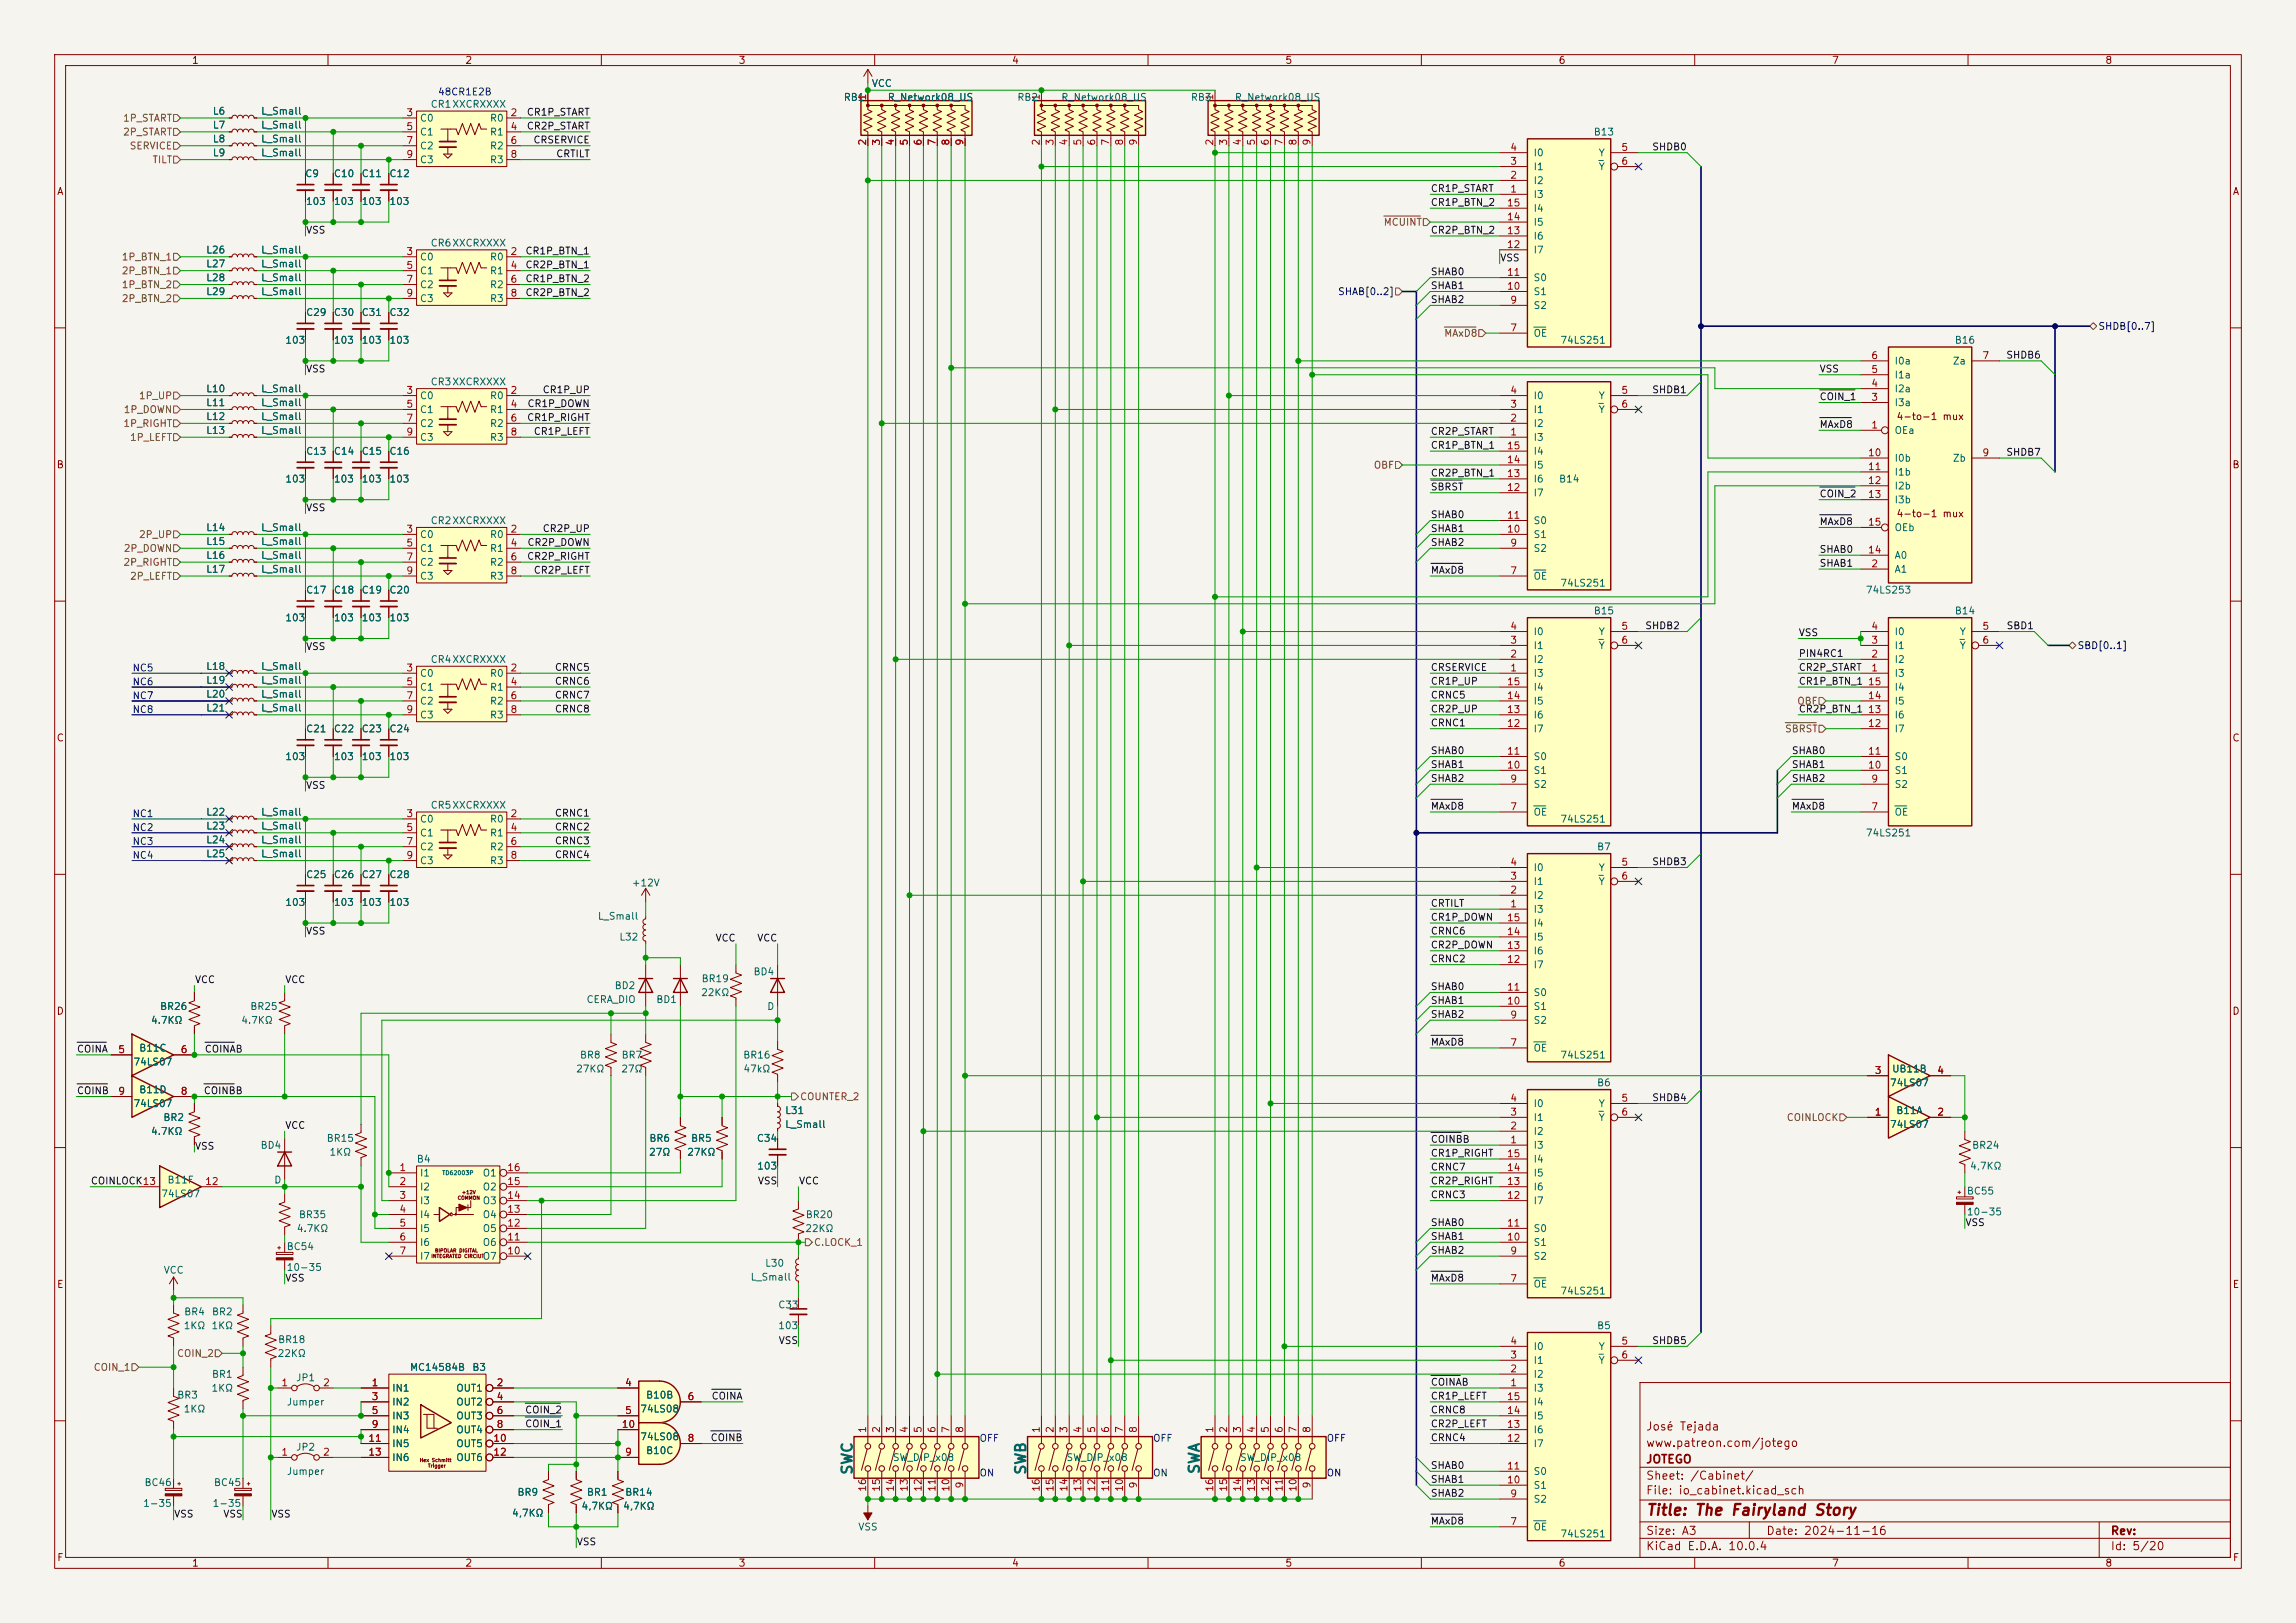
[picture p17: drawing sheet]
<svg xmlns="http://www.w3.org/2000/svg" width="420mm" height="297mm" viewBox="0 0 420 297" stroke-linecap="round" stroke-linejoin="round" font-family="sans-serif">
<defs><g id="words">
<text font-size="2" fill="#840000" x="301" y="277.8">Title: The Fairyland Story</text>
<g font-size="1.9" fill="#006464">
<text x="219.9" y="269.9" transform="rotate(-90 219.9 269.9)">SWA</text>
<text x="156.4" y="270" transform="rotate(-90 156.4 270)">SWC</text>
<text x="188.1" y="270" transform="rotate(-90 188.1 270)">SWB</text>
</g>
<g font-size="1.5" fill="#840000">
<text x="301" y="262.1">José Tejada</text>
<text x="301" y="268.1">JOTEGO</text>
<text x="301" y="265.1">www.patreon.com/jotego</text>
<text x="301" y="273.8">File: io_cabinet.kicad_sch</text>
<text x="301" y="271.1">Sheet: /Cabinet/</text>
<text x="301" y="281.2">Size: A3</text>
<text x="323" y="281.2">Date: 2024-11-16</text>
<text x="386" y="281.2">Rev:</text>
<text x="301" y="284">KiCad E.D.A. 10.0.4</text>
<text x="386" y="284">Id: 5/20</text>
</g>
<g font-size="1.3" fill="#840000">
<text x="35" y="12">1</text>
<text x="85" y="12">2</text>
<text x="135" y="12">3</text>
<text x="185" y="12">4</text>
<text x="235" y="12">5</text>
<text x="285" y="12">6</text>
<text x="335" y="12">7</text>
<text x="385" y="12">8</text>
<text x="10.3" y="36">A</text>
<text x="408.3" y="36">A</text>
<text x="346.8" y="77.2">4-to-1 mux</text>
<text x="10.3" y="86">B</text>
<text x="408.2" y="86">B</text>
<text x="346.8" y="95">4-to-1 mux</text>
<text x="10.3" y="136">C</text>
<text x="408.2" y="136">C</text>
<text x="10.3" y="186">D</text>
<text x="408.2" y="186">D</text>
<text x="10.3" y="236">E</text>
<text x="408.3" y="236">E</text>
<text x="10.3" y="286">F</text>
<text x="35" y="287">1</text>
<text x="85" y="287">2</text>
<text x="135" y="287">3</text>
<text x="185" y="287">4</text>
<text x="235" y="287">5</text>
<text x="285" y="287">6</text>
<text x="335" y="287">7</text>
<text x="385" y="287">8</text>
<text x="408.3" y="286">F</text>
</g>
<g font-size="1.3" fill="#0000c2">
<text x="80" y="17.8">48CR1E2B</text>
<text x="24.1" y="125.7">NC6</text>
<text x="24.1" y="123.2">NC5</text>
<text x="24.1" y="128.2">NC7</text>
<text x="24.1" y="130.8">NC8</text>
<text x="24.1" y="149.8">NC1</text>
<text x="24.1" y="152.4">NC2</text>
<text x="24.1" y="154.9">NC3</text>
<text x="24.1" y="157.5">NC4</text>
<text x="179.1" y="264.1">OFF</text>
<text x="210.8" y="264.1">OFF</text>
<text x="242.6" y="264.1">OFF</text>
<text x="179.1" y="270.5">ON</text>
<text x="210.8" y="270.5">ON</text>
<text x="242.6" y="270.5">ON</text>
</g>
<g font-size="1.3" fill="#006464">
<text x="159.4" y="16.2">VCC</text>
<text x="38.8" y="23.8">L7</text>
<text x="38.8" y="21.3">L6</text>
<text x="47.7" y="23.8">L_Small</text>
<text x="47.7" y="21.3">L_Small</text>
<text x="76.7" y="22.6">C0</text>
<text x="78.7" y="20">CR1XXCRXXXX</text>
<text x="89.5" y="22.6">R0</text>
<text x="154.2" y="18.8">RB1</text>
<text x="162.3" y="18.8">R_Network08_US</text>
<text x="186" y="18.8">RB2</text>
<text x="194" y="18.8">R_Network08_US</text>
<text x="217.7" y="18.8">RB3</text>
<text x="225.8" y="18.8">R_Network08_US</text>
<text x="38.8" y="26.4">L8</text>
<text x="38.8" y="28.9">L9</text>
<text x="47.7" y="26.4">L_Small</text>
<text x="47.7" y="28.9">L_Small</text>
<text x="76.7" y="25.1">C1</text>
<text x="76.7" y="27.6">C2</text>
<text x="89.5" y="25.1">R1</text>
<text x="89.5" y="27.6">R2</text>
<text x="280.4" y="28.9">I0</text>
<text x="291.4" y="25.1">B13</text>
<text x="292.3" y="28.9">Y</text>
<text x="55.7" y="32.7">C9</text>
<text x="61" y="32.7">C10</text>
<text x="66" y="32.7">C11</text>
<text x="71.1" y="32.7">C12</text>
<text x="76.7" y="30.2">C3</text>
<text x="89.5" y="30.2">R3</text>
<text x="280.4" y="34">I2</text>
<text x="280.4" y="31.5">I1</text>
<text x="292.3" y="31.5">Y</text>
<text x="55.8" y="37.8">103</text>
<text x="61" y="37.8">103</text>
<text x="66" y="37.8">103</text>
<text x="71.1" y="37.8">103</text>
<text x="280.4" y="36.5">I3</text>
<text x="280.4" y="41.6">I5</text>
<text x="280.4" y="39.1">I4</text>
<text x="37.6" y="46.7">L26</text>
<text x="47.7" y="46.7">L_Small</text>
<text x="76.7" y="48">C0</text>
<text x="78.7" y="45.4">CR6XXCRXXXX</text>
<text x="89.5" y="48">R0</text>
<text x="280.4" y="46.7">I7</text>
<text x="280.4" y="44.2">I6</text>
<text x="37.6" y="51.8">L28</text>
<text x="37.6" y="49.2">L27</text>
<text x="47.7" y="51.8">L_Small</text>
<text x="47.7" y="49.2">L_Small</text>
<text x="76.7" y="50.5">C1</text>
<text x="76.7" y="53">C2</text>
<text x="89.5" y="50.5">R1</text>
<text x="89.5" y="53">R2</text>
<text x="280.4" y="51.8">S0</text>
<text x="37.6" y="54.3">L29</text>
<text x="47.7" y="54.3">L_Small</text>
<text x="55.9" y="58.1">C29</text>
<text x="61" y="58.1">C30</text>
<text x="66" y="58.1">C31</text>
<text x="71.1" y="58.1">C32</text>
<text x="76.7" y="55.6">C3</text>
<text x="89.5" y="55.6">R3</text>
<text x="280.4" y="56.9">S2</text>
<text x="280.4" y="54.3">S1</text>
<text x="52.1" y="63.2">103</text>
<text x="61" y="63.2">103</text>
<text x="66" y="63.2">103</text>
<text x="71.1" y="63.2">103</text>
<text x="280.4" y="61.9">OE</text>
<text x="285.3" y="63.2">74LS251</text>
<text x="357.5" y="63.2">B16</text>
<text x="78.7" y="70.8">CR3XXCRXXXX</text>
<text x="346.5" y="69.6">I1a</text>
<text x="346.5" y="67">I0a</text>
<text x="357.1" y="67">Za</text>
<text x="37.6" y="72.1">L10</text>
<text x="37.6" y="77.2">L12</text>
<text x="37.6" y="74.6">L11</text>
<text x="47.7" y="72.1">L_Small</text>
<text x="47.7" y="77.2">L_Small</text>
<text x="47.7" y="74.6">L_Small</text>
<text x="76.7" y="73.4">C0</text>
<text x="76.7" y="75.9">C1</text>
<text x="89.5" y="73.4">R0</text>
<text x="89.5" y="75.9">R1</text>
<text x="280.4" y="75.9">I1</text>
<text x="280.4" y="73.4">I0</text>
<text x="292.3" y="73.4">Y</text>
<text x="292.3" y="75.9">Y</text>
<text x="346.5" y="74.6">I3a</text>
<text x="346.5" y="72.1">I2a</text>
<text x="37.6" y="79.7">L13</text>
<text x="47.7" y="79.7">L_Small</text>
<text x="55.9" y="83.5">C13</text>
<text x="61" y="83.5">C14</text>
<text x="66" y="83.5">C15</text>
<text x="71.1" y="83.5">C16</text>
<text x="76.7" y="78.4">C2</text>
<text x="76.7" y="81">C3</text>
<text x="89.5" y="78.4">R2</text>
<text x="89.5" y="81">R3</text>
<text x="280.4" y="81">I3</text>
<text x="280.4" y="78.4">I2</text>
<text x="280.4" y="83.5">I4</text>
<text x="346.5" y="79.7">OEa</text>
<text x="52.1" y="88.6">103</text>
<text x="61" y="88.6">103</text>
<text x="66" y="88.6">103</text>
<text x="71.1" y="88.6">103</text>
<text x="280.4" y="88.6">I6</text>
<text x="280.4" y="86.1">I5</text>
<text x="285.1" y="88.6">B14</text>
<text x="346.5" y="84.8">I0b</text>
<text x="346.5" y="87.3">I1b</text>
<text x="346.5" y="89.9">I2b</text>
<text x="357.1" y="84.8">Zb</text>
<text x="280.4" y="91.1">I7</text>
<text x="346.5" y="92.4">I3b</text>
<text x="37.6" y="97.5">L14</text>
<text x="37.6" y="100">L15</text>
<text x="47.7" y="97.5">L_Small</text>
<text x="47.7" y="100">L_Small</text>
<text x="76.7" y="98.8">C0</text>
<text x="76.7" y="101.3">C1</text>
<text x="78.7" y="96.2">CR2XXCRXXXX</text>
<text x="89.5" y="98.8">R0</text>
<text x="89.5" y="101.3">R1</text>
<text x="280.4" y="101.3">S2</text>
<text x="280.4" y="98.8">S1</text>
<text x="280.4" y="96.2">S0</text>
<text x="346.5" y="97.5">OEb</text>
<text x="37.6" y="102.6">L16</text>
<text x="37.6" y="105.1">L17</text>
<text x="47.7" y="102.6">L_Small</text>
<text x="47.7" y="105.1">L_Small</text>
<text x="76.7" y="103.8">C2</text>
<text x="76.7" y="106.4">C3</text>
<text x="89.5" y="103.8">R2</text>
<text x="89.5" y="106.4">R3</text>
<text x="280.4" y="106.4">OE</text>
<text x="285.3" y="107.7">74LS251</text>
<text x="346.5" y="105.1">A1</text>
<text x="346.5" y="102.6">A0</text>
<text x="55.9" y="108.9">C17</text>
<text x="61" y="108.9">C18</text>
<text x="66" y="108.9">C19</text>
<text x="71.1" y="108.9">C20</text>
<text x="291.4" y="112.7">B15</text>
<text x="341.2" y="108.9">74LS253</text>
<text x="357.5" y="112.7">B14</text>
<text x="52.1" y="114">103</text>
<text x="61" y="114">103</text>
<text x="66" y="114">103</text>
<text x="71.1" y="114">103</text>
<text x="280.4" y="119.1">I1</text>
<text x="280.4" y="116.5">I0</text>
<text x="292.3" y="116.5">Y</text>
<text x="292.3" y="119.1">Y</text>
<text x="346.5" y="119.1">I1</text>
<text x="346.5" y="116.5">I0</text>
<text x="358.4" y="116.5">Y</text>
<text x="358.4" y="119.1">Y</text>
<text x="37.6" y="125.4">L19</text>
<text x="37.6" y="122.9">L18</text>
<text x="47.7" y="125.4">L_Small</text>
<text x="47.7" y="122.9">L_Small</text>
<text x="76.7" y="124.2">C0</text>
<text x="78.7" y="121.6">CR4XXCRXXXX</text>
<text x="89.5" y="124.2">R0</text>
<text x="280.4" y="124.2">I3</text>
<text x="280.4" y="121.6">I2</text>
<text x="346.5" y="124.2">I3</text>
<text x="346.5" y="121.6">I2</text>
<text x="37.6" y="128">L20</text>
<text x="37.6" y="130.5">L21</text>
<text x="47.7" y="128">L_Small</text>
<text x="47.7" y="130.5">L_Small</text>
<text x="76.7" y="126.7">C1</text>
<text x="76.7" y="129.2">C2</text>
<text x="76.7" y="131.8">C3</text>
<text x="89.5" y="126.7">R1</text>
<text x="89.5" y="129.2">R2</text>
<text x="89.5" y="131.8">R3</text>
<text x="280.4" y="131.8">I6</text>
<text x="280.4" y="129.2">I5</text>
<text x="280.4" y="126.7">I4</text>
<text x="346.5" y="131.8">I6</text>
<text x="346.5" y="129.2">I5</text>
<text x="346.5" y="126.7">I4</text>
<text x="55.9" y="134.3">C21</text>
<text x="61" y="134.3">C22</text>
<text x="66" y="134.3">C23</text>
<text x="71.1" y="134.3">C24</text>
<text x="280.4" y="134.3">I7</text>
<text x="346.5" y="134.3">I7</text>
<text x="52.1" y="139.4">103</text>
<text x="61" y="139.4">103</text>
<text x="66" y="139.4">103</text>
<text x="71.1" y="139.4">103</text>
<text x="280.4" y="141.9">S1</text>
<text x="280.4" y="139.4">S0</text>
<text x="346.5" y="141.9">S1</text>
<text x="346.5" y="139.4">S0</text>
<text x="37.6" y="149.6">L22</text>
<text x="47.7" y="149.6">L_Small</text>
<text x="78.7" y="148.3">CR5XXCRXXXX</text>
<text x="280.4" y="149.6">OE</text>
<text x="280.4" y="144.5">S2</text>
<text x="346.5" y="149.6">OE</text>
<text x="346.5" y="144.5">S2</text>
<text x="37.6" y="152.1">L23</text>
<text x="37.6" y="154.6">L24</text>
<text x="47.7" y="152.1">L_Small</text>
<text x="47.7" y="154.6">L_Small</text>
<text x="76.7" y="150.8">C0</text>
<text x="76.7" y="153.4">C1</text>
<text x="76.7" y="155.9">C2</text>
<text x="89.5" y="150.8">R0</text>
<text x="89.5" y="153.4">R1</text>
<text x="89.5" y="155.9">R2</text>
<text x="285.3" y="150.8">74LS251</text>
<text x="292" y="155.9">B7</text>
<text x="341.2" y="153.4">74LS251</text>
<text x="37.6" y="157.2">L25</text>
<text x="47.7" y="157.2">L_Small</text>
<text x="55.9" y="161">C25</text>
<text x="61" y="161">C26</text>
<text x="66" y="161">C27</text>
<text x="71.1" y="161">C28</text>
<text x="76.7" y="158.5">C3</text>
<text x="89.5" y="158.5">R3</text>
<text x="280.4" y="159.7">I0</text>
<text x="292.3" y="159.7">Y</text>
<text x="52.1" y="166.1">103</text>
<text x="61" y="166.1">103</text>
<text x="66" y="166.1">103</text>
<text x="71.1" y="166.1">103</text>
<text x="115.5" y="162.5">+12V</text>
<text x="280.4" y="167.3">I3</text>
<text x="280.4" y="164.8">I2</text>
<text x="280.4" y="162.3">I1</text>
<text x="292.3" y="162.3">Y</text>
<text x="109.2" y="168.6">L_Small</text>
<text x="113.2" y="172.4">L32</text>
<text x="280.4" y="172.4">I5</text>
<text x="280.4" y="169.9">I4</text>
<text x="137.7" y="178.8">BD4</text>
<text x="280.4" y="177.5">I7</text>
<text x="280.4" y="175">I6</text>
<text x="29.2" y="185.1">BR26</text>
<text x="45.7" y="185.1">BR25</text>
<text x="107.2" y="183.9">CERA_DIO</text>
<text x="112.3" y="181.3">BD2</text>
<text x="119.9" y="183.9">BD1</text>
<text x="128.1" y="182.6">22KΩ</text>
<text x="128.2" y="180">BR19</text>
<text x="140.2" y="185.1">D</text>
<text x="280.4" y="185.1">S1</text>
<text x="280.4" y="182.6">S0</text>
<text x="27.5" y="187.7">4.7KΩ</text>
<text x="44" y="187.7">4.7KΩ</text>
<text x="280.4" y="187.7">S2</text>
<text x="24.3" y="195.3">74LS07</text>
<text x="25.4" y="192.7">B11C</text>
<text x="105.3" y="196.6">27KΩ</text>
<text x="106" y="194">BR8</text>
<text x="113.5" y="196.6">27Ω</text>
<text x="113.6" y="194">BR7</text>
<text x="135.8" y="194">BR16</text>
<text x="135.9" y="196.6">47kΩ</text>
<text x="280.4" y="192.7">OE</text>
<text x="285.3" y="194">74LS251</text>
<text x="346" y="196.6">UB11B</text>
<text x="24.3" y="202.9">74LS07</text>
<text x="25.4" y="200.4">B11D</text>
<text x="280.4" y="202.9">I0</text>
<text x="292" y="199.1">B6</text>
<text x="292.3" y="202.9">Y</text>
<text x="345.6" y="199.1">74LS07</text>
<text x="27.5" y="208">4.7KΩ</text>
<text x="29.8" y="205.4">BR2</text>
<text x="59.6" y="209.3">BR15</text>
<text x="118.7" y="209.3">BR6</text>
<text x="126.3" y="209.3">BR5</text>
<text x="138.3" y="209.3">C34</text>
<text x="143.5" y="204.2">L31</text>
<text x="143.5" y="206.7">L_Small</text>
<text x="280.4" y="208">I2</text>
<text x="280.4" y="205.4">I1</text>
<text x="292.3" y="205.4">Y</text>
<text x="345.6" y="206.7">74LS07</text>
<text x="346.8" y="204.2">B11A</text>
<text x="47.6" y="210.5">BD4</text>
<text x="60.2" y="211.8">1KΩ</text>
<text x="76.1" y="213.1">B4</text>
<text x="76.7" y="215.6">I1</text>
<text x="88.2" y="215.6">O1</text>
<text x="118.6" y="211.8">27Ω</text>
<text x="125.6" y="211.8">27KΩ</text>
<text x="138.4" y="214.3">103</text>
<text x="280.4" y="210.5">I3</text>
<text x="280.4" y="215.6">I5</text>
<text x="280.4" y="213.1">I4</text>
<text x="360.2" y="214.3">4,7KΩ</text>
<text x="360.6" y="210.5">BR24</text>
<text x="29.4" y="219.4">74LS07</text>
<text x="30.5" y="216.9">B11F</text>
<text x="50.1" y="216.9">D</text>
<text x="76.7" y="218.1">I2</text>
<text x="76.7" y="220.7">I3</text>
<text x="88.2" y="220.7">O3</text>
<text x="88.2" y="218.1">O2</text>
<text x="280.4" y="220.7">I7</text>
<text x="280.4" y="218.1">I6</text>
<text x="359.7" y="218.9">BC55</text>
<text x="54.2" y="225.8">4.7KΩ</text>
<text x="54.6" y="223.2">BR35</text>
<text x="76.7" y="223.2">I4</text>
<text x="76.7" y="225.8">I5</text>
<text x="88.2" y="225.8">O5</text>
<text x="88.2" y="223.2">O4</text>
<text x="147.2" y="225.8">22KΩ</text>
<text x="147.3" y="223.2">BR20</text>
<text x="280.4" y="225.8">S0</text>
<text x="359.7" y="222.7">10-35</text>
<text x="29.8" y="233.4">VCC</text>
<text x="52.3" y="229.1">BC54</text>
<text x="52.3" y="232.9">10-35</text>
<text x="76.7" y="228.3">I6</text>
<text x="76.7" y="230.8">I7</text>
<text x="88.2" y="230.8">O7</text>
<text x="88.2" y="228.3">O6</text>
<text x="139.9" y="232.1">L30</text>
<text x="280.4" y="230.8">S2</text>
<text x="280.4" y="228.3">S1</text>
<text x="137.2" y="234.7">L_Small</text>
<text x="142.2" y="239.7">C33</text>
<text x="280.4" y="235.9">OE</text>
<text x="285.3" y="237.2">74LS251</text>
<text x="33.5" y="243.5">1KΩ</text>
<text x="33.6" y="241">BR4</text>
<text x="38.6" y="243.5">1KΩ</text>
<text x="38.7" y="241">BR2</text>
<text x="142.2" y="243.5">103</text>
<text x="292" y="243.5">B5</text>
<text x="50.7" y="248.6">22KΩ</text>
<text x="50.8" y="246.1">BR18</text>
<text x="74.9" y="251.2">MC14584B</text>
<text x="86.3" y="251.2">B3</text>
<text x="280.4" y="249.9">I1</text>
<text x="280.4" y="247.4">I0</text>
<text x="292.3" y="247.4">Y</text>
<text x="292.3" y="249.9">Y</text>
<text x="32.3" y="256.2">BR3</text>
<text x="38.6" y="255">1KΩ</text>
<text x="38.7" y="252.4">BR1</text>
<text x="52.4" y="257.5">Jumper</text>
<text x="54.1" y="253.1">JP1</text>
<text x="71.6" y="255">IN1</text>
<text x="71.6" y="257.5">IN2</text>
<text x="83.4" y="255">OUT1</text>
<text x="83.4" y="257.5">OUT2</text>
<text x="118.1" y="256.2">B10B</text>
<text x="280.4" y="255">I3</text>
<text x="280.4" y="252.4">I2</text>
<text x="280.4" y="257.5">I4</text>
<text x="33.5" y="258.8">1KΩ</text>
<text x="71.6" y="260.1">IN3</text>
<text x="71.6" y="262.6">IN4</text>
<text x="83.4" y="260.1">OUT3</text>
<text x="83.4" y="262.6">OUT4</text>
<text x="117" y="258.8">74LS08</text>
<text x="117" y="263.9">74LS08</text>
<text x="280.4" y="262.6">I6</text>
<text x="280.4" y="260.1">I5</text>
<text x="54.1" y="265.8">JP2</text>
<text x="71.6" y="265.1">IN5</text>
<text x="71.6" y="267.7">IN6</text>
<text x="83.4" y="265.1">OUT5</text>
<text x="83.4" y="267.7">OUT6</text>
<text x="118.1" y="266.4">B10C</text>
<text x="163.2" y="267.7">SW_DIP_x08</text>
<text x="195" y="267.7">SW_DIP_x08</text>
<text x="226.7" y="267.7">SW_DIP_x08</text>
<text x="280.4" y="265.1">I7</text>
<text x="26.3" y="272.2">BC46</text>
<text x="39" y="272.2">BC45</text>
<text x="52.4" y="270.2">Jumper</text>
<text x="94.5" y="274">BR9</text>
<text x="107.2" y="274">BR1</text>
<text x="114.3" y="274">BR14</text>
<text x="280.4" y="275.3">S2</text>
<text x="280.4" y="272.8">S1</text>
<text x="280.4" y="270.2">S0</text>
<text x="26.1" y="276.1">1-35</text>
<text x="38.8" y="276.1">1-35</text>
<text x="93.5" y="277.8">4,7KΩ</text>
<text x="106.2" y="276.6">4,7KΩ</text>
<text x="113.9" y="276.6">4,7KΩ</text>
<text x="156.9" y="280.4">VSS</text>
<text x="280.4" y="280.4">OE</text>
<text x="285.3" y="281.6">74LS251</text>
</g>
<g font-size="1.3" fill="#725600">
<text x="22.4" y="22.6">1P_START</text>
<text x="22.4" y="25.1">2P_START</text>
<text x="23.6" y="27.6">SERVICE</text>
<text x="27.8" y="30.2">TILT</text>
<text x="253" y="41.6">MCUINT</text>
<text x="22.2" y="48">1P_BTN_1</text>
<text x="22.2" y="53">1P_BTN_2</text>
<text x="22.2" y="50.5">2P_BTN_1</text>
<text x="22.2" y="55.6">2P_BTN_2</text>
<text x="264.1" y="61.9">MAxD8</text>
<text x="22.5" y="75.9">1P_DOWN</text>
<text x="25.3" y="73.4">1P_UP</text>
<text x="22.5" y="78.4">1P_RIGHT</text>
<text x="23.7" y="81">1P_LEFT</text>
<text x="251.2" y="86.1">OBF</text>
<text x="22.5" y="101.3">2P_DOWN</text>
<text x="25.3" y="98.8">2P_UP</text>
<text x="22.5" y="103.8">2P_RIGHT</text>
<text x="23.7" y="106.4">2P_LEFT</text>
<text x="328.7" y="129.2">OBF</text>
<text x="326.4" y="134.3">SBRST</text>
<text x="146.2" y="201.6">COUNTER_2</text>
<text x="326.7" y="205.4">COINLOCK</text>
<text x="148.8" y="228.3">C.LOCK_1</text>
<text x="17" y="251.2">COIN_1</text>
<text x="32.3" y="248.6">COIN_2</text>
</g>
<g font-size="1.3" fill="#a90000">
<text x="74.2" y="21.6">3</text>
<text x="93.3" y="21.6">2</text>
<text x="158.7" y="18.5" transform="rotate(-90 158.7 18.5)">1</text>
<text x="190.5" y="18.5" transform="rotate(-90 190.5 18.5)">1</text>
<text x="222.2" y="18.5" transform="rotate(-90 222.2 18.5)">1</text>
<text x="74.2" y="24.1">5</text>
<text x="74.2" y="26.6">7</text>
<text x="74.2" y="29.2">9</text>
<text x="93.3" y="24.1">4</text>
<text x="93.3" y="26.6">6</text>
<text x="93.3" y="29.2">8</text>
<text x="158.7" y="26.7" transform="rotate(-90 158.7 26.7)">2</text>
<text x="161.3" y="26.7" transform="rotate(-90 161.3 26.7)">3</text>
<text x="163.8" y="26.7" transform="rotate(-90 163.8 26.7)">4</text>
<text x="166.3" y="26.7" transform="rotate(-90 166.3 26.7)">5</text>
<text x="168.9" y="26.7" transform="rotate(-90 168.9 26.7)">6</text>
<text x="171.4" y="26.7" transform="rotate(-90 171.4 26.7)">7</text>
<text x="174" y="26.7" transform="rotate(-90 174 26.7)">8</text>
<text x="176.5" y="26.7" transform="rotate(-90 176.5 26.7)">9</text>
<text x="190.5" y="26.7" transform="rotate(-90 190.5 26.7)">2</text>
<text x="193" y="26.7" transform="rotate(-90 193 26.7)">3</text>
<text x="195.6" y="26.7" transform="rotate(-90 195.6 26.7)">4</text>
<text x="198.1" y="26.7" transform="rotate(-90 198.1 26.7)">5</text>
<text x="200.6" y="26.7" transform="rotate(-90 200.6 26.7)">6</text>
<text x="203.2" y="26.7" transform="rotate(-90 203.2 26.7)">7</text>
<text x="205.7" y="26.7" transform="rotate(-90 205.7 26.7)">8</text>
<text x="208.3" y="26.7" transform="rotate(-90 208.3 26.7)">9</text>
<text x="222.2" y="26.7" transform="rotate(-90 222.2 26.7)">2</text>
<text x="224.8" y="26.7" transform="rotate(-90 224.8 26.7)">3</text>
<text x="227.3" y="26.7" transform="rotate(-90 227.3 26.7)">4</text>
<text x="229.8" y="26.7" transform="rotate(-90 229.8 26.7)">5</text>
<text x="232.4" y="26.7" transform="rotate(-90 232.4 26.7)">6</text>
<text x="234.9" y="26.7" transform="rotate(-90 234.9 26.7)">7</text>
<text x="237.5" y="26.7" transform="rotate(-90 237.5 26.7)">8</text>
<text x="240" y="26.7" transform="rotate(-90 240 26.7)">9</text>
<text x="276.2" y="27.9">4</text>
<text x="296.5" y="27.9">5</text>
<text x="276.2" y="35.5">1</text>
<text x="276.2" y="33">2</text>
<text x="276.2" y="30.5">3</text>
<text x="296.5" y="30.5">6</text>
<text x="275.5" y="40.6">14</text>
<text x="275.5" y="38.1">15</text>
<text x="74.2" y="47">3</text>
<text x="93.3" y="47">2</text>
<text x="275.5" y="45.7">12</text>
<text x="275.5" y="43.2">13</text>
<text x="74.2" y="49.5">5</text>
<text x="74.2" y="52">7</text>
<text x="93.3" y="49.5">4</text>
<text x="93.3" y="52">6</text>
<text x="275.5" y="53.3">10</text>
<text x="275.5" y="50.8">11</text>
<text x="74.2" y="54.6">9</text>
<text x="93.3" y="54.6">8</text>
<text x="276.2" y="55.9">9</text>
<text x="276.2" y="60.9">7</text>
<text x="342.2" y="71.1">4</text>
<text x="342.2" y="68.6">5</text>
<text x="342.2" y="66">6</text>
<text x="362.5" y="66">7</text>
<text x="74.2" y="72.4">3</text>
<text x="74.2" y="74.9">5</text>
<text x="74.2" y="77.4">7</text>
<text x="93.3" y="72.4">2</text>
<text x="93.3" y="74.9">4</text>
<text x="93.3" y="77.4">6</text>
<text x="276.2" y="77.4">2</text>
<text x="276.2" y="74.9">3</text>
<text x="276.2" y="72.4">4</text>
<text x="296.5" y="72.4">5</text>
<text x="296.5" y="74.9">6</text>
<text x="342.2" y="73.6">3</text>
<text x="74.2" y="80">9</text>
<text x="93.3" y="80">8</text>
<text x="275.5" y="82.5">15</text>
<text x="276.2" y="80">1</text>
<text x="341.6" y="83.8">10</text>
<text x="342.2" y="78.7">1</text>
<text x="362.5" y="83.8">9</text>
<text x="275.5" y="87.6">13</text>
<text x="275.5" y="85.1">14</text>
<text x="341.6" y="86.3">11</text>
<text x="341.6" y="88.9">12</text>
<text x="275.5" y="95.2">11</text>
<text x="275.5" y="90.1">12</text>
<text x="341.6" y="91.4">13</text>
<text x="74.2" y="97.8">3</text>
<text x="74.2" y="100.3">5</text>
<text x="93.3" y="97.8">2</text>
<text x="93.3" y="100.3">4</text>
<text x="275.5" y="97.8">10</text>
<text x="276.2" y="100.3">9</text>
<text x="341.6" y="101.6">14</text>
<text x="341.6" y="96.5">15</text>
<text x="74.2" y="102.8">7</text>
<text x="74.2" y="105.4">9</text>
<text x="93.3" y="102.8">6</text>
<text x="93.3" y="105.4">8</text>
<text x="276.2" y="105.4">7</text>
<text x="342.2" y="104.1">2</text>
<text x="276.2" y="118.1">3</text>
<text x="276.2" y="115.5">4</text>
<text x="296.5" y="115.5">5</text>
<text x="296.5" y="118.1">6</text>
<text x="342.2" y="118.1">3</text>
<text x="342.2" y="115.5">4</text>
<text x="362.5" y="115.5">5</text>
<text x="362.5" y="118.1">6</text>
<text x="74.2" y="123.2">3</text>
<text x="74.2" y="125.7">5</text>
<text x="93.3" y="123.2">2</text>
<text x="93.3" y="125.7">4</text>
<text x="275.5" y="125.7">15</text>
<text x="276.2" y="123.2">1</text>
<text x="276.2" y="120.6">2</text>
<text x="341.6" y="125.7">15</text>
<text x="342.2" y="123.2">1</text>
<text x="342.2" y="120.6">2</text>
<text x="74.2" y="128.2">7</text>
<text x="74.2" y="130.8">9</text>
<text x="93.3" y="128.2">6</text>
<text x="93.3" y="130.8">8</text>
<text x="275.5" y="130.8">13</text>
<text x="275.5" y="128.2">14</text>
<text x="341.6" y="130.8">13</text>
<text x="341.6" y="128.2">14</text>
<text x="275.5" y="133.3">12</text>
<text x="341.6" y="133.3">12</text>
<text x="275.5" y="140.9">10</text>
<text x="275.5" y="138.4">11</text>
<text x="276.2" y="143.5">9</text>
<text x="341.6" y="140.9">10</text>
<text x="341.6" y="138.4">11</text>
<text x="342.2" y="143.5">9</text>
<text x="74.2" y="149.8">3</text>
<text x="93.3" y="149.8">2</text>
<text x="276.2" y="148.6">7</text>
<text x="342.2" y="148.6">7</text>
<text x="74.2" y="152.4">5</text>
<text x="74.2" y="154.9">7</text>
<text x="93.3" y="152.4">4</text>
<text x="93.3" y="154.9">6</text>
<text x="74.2" y="157.5">9</text>
<text x="93.3" y="157.5">8</text>
<text x="276.2" y="161.3">3</text>
<text x="276.2" y="158.7">4</text>
<text x="296.5" y="158.7">5</text>
<text x="296.5" y="161.3">6</text>
<text x="276.2" y="166.3">1</text>
<text x="276.2" y="163.8">2</text>
<text x="275.5" y="174">13</text>
<text x="275.5" y="171.4">14</text>
<text x="275.5" y="168.9">15</text>
<text x="275.5" y="176.5">12</text>
<text x="275.5" y="184.1">10</text>
<text x="275.5" y="181.6">11</text>
<text x="276.2" y="191.7">7</text>
<text x="276.2" y="186.7">9</text>
<text x="21.5" y="193">5</text>
<text x="32.9" y="193">6</text>
<text x="342.8" y="196.8">3</text>
<text x="354.3" y="196.8">4</text>
<text x="21.5" y="200.6">9</text>
<text x="32.9" y="200.6">8</text>
<text x="276.2" y="201.9">4</text>
<text x="296.5" y="201.9">5</text>
<text x="276.2" y="209.5">1</text>
<text x="276.2" y="207">2</text>
<text x="276.2" y="204.4">3</text>
<text x="296.5" y="204.4">6</text>
<text x="342.8" y="204.4">1</text>
<text x="354.3" y="204.4">2</text>
<text x="73" y="214.6">1</text>
<text x="92.7" y="214.6">16</text>
<text x="275.5" y="214.6">14</text>
<text x="275.5" y="212.1">15</text>
<text x="37.4" y="217.1">12</text>
<text x="73" y="217.1">2</text>
<text x="73" y="219.7">3</text>
<text x="92.7" y="219.7">14</text>
<text x="92.7" y="217.1">15</text>
<text x="275.5" y="219.7">12</text>
<text x="275.5" y="217.1">13</text>
<text x="73" y="222.2">4</text>
<text x="73" y="224.8">5</text>
<text x="73" y="227.3">6</text>
<text x="92.7" y="227.3">11</text>
<text x="92.7" y="224.8">12</text>
<text x="92.7" y="222.2">13</text>
<text x="275.5" y="227.3">10</text>
<text x="275.5" y="224.8">11</text>
<text x="73" y="229.8">7</text>
<text x="92.7" y="229.8">10</text>
<text x="276.2" y="229.8">9</text>
<text x="276.2" y="234.9">7</text>
<text x="276.2" y="251.4">2</text>
<text x="276.2" y="248.9">3</text>
<text x="276.2" y="246.4">4</text>
<text x="296.5" y="246.4">5</text>
<text x="296.5" y="248.9">6</text>
<text x="51.4" y="254">1</text>
<text x="59" y="254">2</text>
<text x="67.9" y="254">1</text>
<text x="67.9" y="256.5">3</text>
<text x="90.7" y="254">2</text>
<text x="90.7" y="256.5">4</text>
<text x="114.2" y="254">4</text>
<text x="125.7" y="256.5">6</text>
<text x="275.5" y="256.5">15</text>
<text x="276.2" y="254">1</text>
<text x="67.9" y="259.1">5</text>
<text x="67.9" y="261.6">9</text>
<text x="90.7" y="259.1">6</text>
<text x="90.7" y="261.6">8</text>
<text x="113.6" y="261.6">10</text>
<text x="114.2" y="259.1">5</text>
<text x="158.7" y="262.3" transform="rotate(-90 158.7 262.3)">1</text>
<text x="161.3" y="262.3" transform="rotate(-90 161.3 262.3)">2</text>
<text x="163.8" y="262.3" transform="rotate(-90 163.8 262.3)">3</text>
<text x="166.3" y="262.3" transform="rotate(-90 166.3 262.3)">4</text>
<text x="168.9" y="262.3" transform="rotate(-90 168.9 262.3)">5</text>
<text x="171.4" y="262.3" transform="rotate(-90 171.4 262.3)">6</text>
<text x="174" y="262.3" transform="rotate(-90 174 262.3)">7</text>
<text x="176.5" y="262.3" transform="rotate(-90 176.5 262.3)">8</text>
<text x="190.5" y="262.3" transform="rotate(-90 190.5 262.3)">1</text>
<text x="193" y="262.3" transform="rotate(-90 193 262.3)">2</text>
<text x="195.6" y="262.3" transform="rotate(-90 195.6 262.3)">3</text>
<text x="198.1" y="262.3" transform="rotate(-90 198.1 262.3)">4</text>
<text x="200.6" y="262.3" transform="rotate(-90 200.6 262.3)">5</text>
<text x="203.2" y="262.3" transform="rotate(-90 203.2 262.3)">6</text>
<text x="205.7" y="262.3" transform="rotate(-90 205.7 262.3)">7</text>
<text x="208.3" y="262.3" transform="rotate(-90 208.3 262.3)">8</text>
<text x="222.2" y="262.3" transform="rotate(-90 222.2 262.3)">1</text>
<text x="224.8" y="262.3" transform="rotate(-90 224.8 262.3)">2</text>
<text x="227.3" y="262.3" transform="rotate(-90 227.3 262.3)">3</text>
<text x="229.8" y="262.3" transform="rotate(-90 229.8 262.3)">4</text>
<text x="232.4" y="262.3" transform="rotate(-90 232.4 262.3)">5</text>
<text x="234.9" y="262.3" transform="rotate(-90 234.9 262.3)">6</text>
<text x="237.5" y="262.3" transform="rotate(-90 237.5 262.3)">7</text>
<text x="240" y="262.3" transform="rotate(-90 240 262.3)">8</text>
<text x="275.5" y="261.6">13</text>
<text x="275.5" y="259.1">14</text>
<text x="51.4" y="266.7">1</text>
<text x="59" y="266.7">2</text>
<text x="67.3" y="264.1">11</text>
<text x="67.3" y="266.7">13</text>
<text x="90.1" y="264.1">10</text>
<text x="90.1" y="266.7">12</text>
<text x="114.2" y="266.7">9</text>
<text x="125.7" y="264.1">8</text>
<text x="275.5" y="269.2">11</text>
<text x="275.5" y="264.1">12</text>
<text x="158.7" y="273.1" transform="rotate(-90 158.7 273.1)">16</text>
<text x="161.3" y="273.1" transform="rotate(-90 161.3 273.1)">15</text>
<text x="163.8" y="273.1" transform="rotate(-90 163.8 273.1)">14</text>
<text x="166.3" y="273.1" transform="rotate(-90 166.3 273.1)">13</text>
<text x="168.9" y="273.1" transform="rotate(-90 168.9 273.1)">12</text>
<text x="171.4" y="273.1" transform="rotate(-90 171.4 273.1)">11</text>
<text x="174" y="273.1" transform="rotate(-90 174 273.1)">10</text>
<text x="176.5" y="272.5" transform="rotate(-90 176.5 272.5)">9</text>
<text x="190.5" y="273.1" transform="rotate(-90 190.5 273.1)">16</text>
<text x="193" y="273.1" transform="rotate(-90 193 273.1)">15</text>
<text x="195.6" y="273.1" transform="rotate(-90 195.6 273.1)">14</text>
<text x="198.1" y="273.1" transform="rotate(-90 198.1 273.1)">13</text>
<text x="200.6" y="273.1" transform="rotate(-90 200.6 273.1)">12</text>
<text x="203.2" y="273.1" transform="rotate(-90 203.2 273.1)">11</text>
<text x="205.7" y="273.1" transform="rotate(-90 205.7 273.1)">10</text>
<text x="208.3" y="272.5" transform="rotate(-90 208.3 272.5)">9</text>
<text x="222.2" y="273.1" transform="rotate(-90 222.2 273.1)">16</text>
<text x="224.8" y="273.1" transform="rotate(-90 224.8 273.1)">15</text>
<text x="227.3" y="273.1" transform="rotate(-90 227.3 273.1)">14</text>
<text x="229.8" y="273.1" transform="rotate(-90 229.8 273.1)">13</text>
<text x="232.4" y="273.1" transform="rotate(-90 232.4 273.1)">12</text>
<text x="234.9" y="273.1" transform="rotate(-90 234.9 273.1)">11</text>
<text x="237.5" y="273.1" transform="rotate(-90 237.5 273.1)">10</text>
<text x="240" y="272.5" transform="rotate(-90 240 272.5)">9</text>
<text x="275.5" y="271.8">10</text>
<text x="276.2" y="274.3">9</text>
<text x="276.2" y="279.4">7</text>
</g>
<g font-size="1.3" fill="#0f0f0f">
<text x="96.3" y="21.5">CR1P_START</text>
<text x="96.3" y="24">CR2P_START</text>
<text x="97.5" y="26.5">CRSERVICE</text>
<text x="101.6" y="29.1">CRTILT</text>
<text x="302.1" y="27.8">SHDB0</text>
<text x="261.6" y="35.4">CR1P_START</text>
<text x="261.6" y="38">CR1P_BTN_2</text>
<text x="55.9" y="43.1">VSS</text>
<text x="96" y="46.9">CR1P_BTN_1</text>
<text x="261.6" y="43.1">CR2P_BTN_2</text>
<text x="96" y="49.4">CR2P_BTN_1</text>
<text x="96" y="51.9">CR1P_BTN_2</text>
<text x="261.6" y="53.2">SHAB1</text>
<text x="261.6" y="50.7">SHAB0</text>
<text x="274.3" y="48.1">VSS</text>
<text x="96" y="54.5">CR2P_BTN_2</text>
<text x="261.6" y="55.8">SHAB2</text>
<text x="366.9" y="65.9">SHDB6</text>
<text x="55.9" y="68.5">VSS</text>
<text x="332.7" y="68.5">VSS</text>
<text x="96.3" y="77.3">CR1P_RIGHT</text>
<text x="96.4" y="74.8">CR1P_DOWN</text>
<text x="99.2" y="72.3">CR1P_UP</text>
<text x="302.1" y="72.3">SHDB1</text>
<text x="332.7" y="73.5">COIN_1</text>
<text x="97.5" y="79.9">CR1P_LEFT</text>
<text x="261.6" y="82.4">CR1P_BTN_1</text>
<text x="261.6" y="79.9">CR2P_START</text>
<text x="332.7" y="78.6">MAxD8</text>
<text x="366.9" y="83.7">SHDB7</text>
<text x="261.6" y="87.5">CR2P_BTN_1</text>
<text x="55.9" y="93.9">VSS</text>
<text x="261.6" y="95.1">SHAB0</text>
<text x="261.6" y="90">SBRST</text>
<text x="332.7" y="91.3">COIN_2</text>
<text x="96.4" y="100.2">CR2P_DOWN</text>
<text x="99.2" y="97.7">CR2P_UP</text>
<text x="261.6" y="100.2">SHAB2</text>
<text x="261.6" y="97.7">SHAB1</text>
<text x="332.7" y="101.5">SHAB0</text>
<text x="332.7" y="96.4">MAxD8</text>
<text x="96.3" y="102.7">CR2P_RIGHT</text>
<text x="97.5" y="105.3">CR2P_LEFT</text>
<text x="261.6" y="105.3">MAxD8</text>
<text x="332.7" y="104">SHAB1</text>
<text x="55.9" y="119.3">VSS</text>
<text x="300.8" y="115.4">SHDB2</text>
<text x="328.9" y="116.7">VSS</text>
<text x="366.9" y="115.4">SBD1</text>
<text x="101.4" y="125.6">CRNC6</text>
<text x="101.4" y="123.1">CRNC5</text>
<text x="261.6" y="123.1">CRSERVICE</text>
<text x="261.6" y="125.6">CR1P_UP</text>
<text x="328.9" y="125.6">CR1P_BTN_1</text>
<text x="328.9" y="120.5">PIN4RC1</text>
<text x="328.9" y="123.1">CR2P_START</text>
<text x="101.4" y="130.7">CRNC8</text>
<text x="101.4" y="128.1">CRNC7</text>
<text x="261.6" y="128.1">CRNC5</text>
<text x="261.6" y="130.7">CR2P_UP</text>
<text x="328.9" y="130.7">CR2P_BTN_1</text>
<text x="261.6" y="133.2">CRNC1</text>
<text x="261.6" y="138.3">SHAB0</text>
<text x="261.6" y="140.8">SHAB1</text>
<text x="261.6" y="143.4">SHAB2</text>
<text x="327.7" y="138.3">SHAB0</text>
<text x="327.7" y="140.8">SHAB1</text>
<text x="327.7" y="143.4">SHAB2</text>
<text x="55.9" y="144.7">VSS</text>
<text x="101.4" y="149.7">CRNC1</text>
<text x="261.6" y="148.5">MAxD8</text>
<text x="327.7" y="148.5">MAxD8</text>
<text x="101.4" y="154.8">CRNC3</text>
<text x="101.4" y="152.3">CRNC2</text>
<text x="101.4" y="157.4">CRNC4</text>
<text x="302.1" y="158.6">SHDB3</text>
<text x="261.6" y="166.2">CRTILT</text>
<text x="55.9" y="171.3">VSS</text>
<text x="130.8" y="172.6">VCC</text>
<text x="138.4" y="172.6">VCC</text>
<text x="261.6" y="173.9">CR2P_DOWN</text>
<text x="261.6" y="168.8">CR1P_DOWN</text>
<text x="261.6" y="171.3">CRNC6</text>
<text x="261.6" y="176.4">CRNC2</text>
<text x="35.6" y="180.2">VCC</text>
<text x="52.1" y="180.2">VCC</text>
<text x="261.6" y="184">SHAB1</text>
<text x="261.6" y="181.5">SHAB0</text>
<text x="261.6" y="186.6">SHAB2</text>
<text x="261.6" y="191.6">MAxD8</text>
<text x="14" y="192.9">COINA</text>
<text x="37.4" y="192.9">COINAB</text>
<text x="14" y="200.5">COINB</text>
<text x="37.2" y="200.5">COINBB</text>
<text x="302.1" y="201.8">SHDB4</text>
<text x="52.1" y="206.9">VCC</text>
<text x="261.6" y="209.4">COINBB</text>
<text x="35.6" y="210.7">VSS</text>
<text x="261.6" y="214.5">CRNC7</text>
<text x="261.6" y="212">CR1P_RIGHT</text>
<text x="16.5" y="217">COINLOCK13</text>
<text x="138.5" y="217">VSS</text>
<text x="146" y="217">VCC</text>
<text x="261.6" y="217">CR2P_RIGHT</text>
<text x="261.6" y="219.6">CRNC3</text>
<text x="261.6" y="227.2">SHAB1</text>
<text x="261.6" y="224.7">SHAB0</text>
<text x="359.4" y="224.7">VSS</text>
<text x="261.6" y="229.7">SHAB2</text>
<text x="52.1" y="234.8">VSS</text>
<text x="261.6" y="234.8">MAxD8</text>
<text x="142.3" y="246.3">VSS</text>
<text x="302.1" y="246.3">SHDB5</text>
<text x="130.1" y="256.4">COINA</text>
<text x="261.6" y="253.9">COINAB</text>
<text x="261.6" y="256.4">CR1P_LEFT</text>
<text x="96" y="259">COIN_2</text>
<text x="96" y="261.5">COIN_1</text>
<text x="261.6" y="261.5">CR2P_LEFT</text>
<text x="261.6" y="259">CRNC8</text>
<text x="129.9" y="264">COINB</text>
<text x="261.6" y="269.1">SHAB0</text>
<text x="261.6" y="264">CRNC4</text>
<text x="261.6" y="274.2">SHAB2</text>
<text x="261.6" y="271.7">SHAB1</text>
<text x="31.7" y="278">VSS</text>
<text x="40.7" y="278">VSS</text>
<text x="49.5" y="278">VSS</text>
<text x="261.6" y="279.3">MAxD8</text>
<text x="105.4" y="283.1">VSS</text>
</g>
<g font-size="1.3" fill="#000084">
<text x="244.7" y="54.3">SHAB[0..2]</text>
<text x="383.7" y="60.7">SHDB[0..7]</text>
<text x="379.9" y="119.1">SBD[0..1]</text>
</g>
<text font-size=".8" fill="#006464" x="80.8" y="215.2">TD62003P</text>
<g font-size=".6" fill="#840000">
<text x="83.6" y="219.7">COMMON</text>
<text x="84.4" y="218.7">+12V</text>
<text x="78.8" y="230.4">INTEGRATED CIRCIUT</text>
<text x="79.5" y="229.3">BIPOLAR DIGITAL</text>
<text x="76.7" y="267.7">Hex Schmitt</text>
<text x="78.2" y="268.7">Trigger</text>
</g>
<text font-size=".5" fill="#840000" x="82.2" y="222.6">O</text>
<text font-size=".3" fill="#840000" x="83.2" y="222.4">O</text>
</g></defs>
<path d="M0 0h420v297h-420z" fill="#f5f4ef" stroke="#f5f4ef" stroke-width=".18"/>
<g fill="none" stroke="#840000" stroke-width=".18">
<path d="M10 10h400v277h-400zM12 12h396v273h-396zM60 10v2M110 10v2M158.7 12.7l-.7 1.3M158.7 12.7l.8 1.3M158.7 12.7v2.5M160 10v2M210 10v2M260 10v2M310 10v2M360 10v2"/>
<path d="M41.9 52.1h.5l.2-.4 .3-.1 .4 .1 .1 .4 .2-.4 .3-.1 .4 .1 .1 .4 .2-.4 .4-.1 .3 .1 .2 .4 .1-.4 .4-.1 .3 .1 .2 .4h.5M10 60h2M408 60h2M10 110h2M408 110h2M10 160h2M408 160h2M10 210h2M146 219.7v1.5l-1 .4 2.1 .8-2.1 .7 2.1 .8-2.1 .8 2.1 .7-1.1 .4v1.5M408 210h2M300 253h108v32h-108zM10 260h2"/>
<path d="M100.3 269.2v1.6l-1 .3 2 .8-2 .8 2 .7-2 .8 2 .8-1 .3v1.6M300 278.5h108M300 274.5h108M300 268.5h108M320 278.5v3M384 278.5v6.5M408 260h2M60 285v2M110 285v2M160 285v2M210 285v2M260 285v2"/>
<path d="M300 281.5h108M310 285v2M360 285v2"/>
</g>
<path d="M76.2 20.3h16.5v10.2h-16.5z" fill="#ffffc2"/>
<g fill="none" stroke="#840000" stroke-width=".18">
<path d="M73.7 21.6h2.5M73.7 24.1h2.5M73.7 26.7h2.5M73.7 29.2h2.5M76.2 20.3h16.5v10.2h-16.5zM80.6 23.6h2.8l.4 1 .8-2 .7 2 .8-2 .8 2 .7-2 .4 1h1M81.2 28.2h1.5l-.8 .8zM81.9 23.6v2.3M81.9 26.9v1.3M92.7 21.6h2.5M92.7 24.1h2.5M92.7 26.7h2.5"/>
<path d="M92.7 29.2h2.5M118.1 171.2l-.4 .1-.1 .4 .1 .4 .4 .1v.5M118.1 167.6v.6l-.3 .1-.2 .4 .2 .3 .3 .2-.4 .1-.1 .4 .1 .3 .4 .2-.4 .2-.1 .5 .2 .2 .3 .1M142.2 176.5v7.7M118.1 189.2v1.6l1 .3-2 .8 2 .8-2 .7 2 .8-2 .7 1 .4v1.6M142.2 190.5v1.5l1.1 .4-2.1 .8 2.1 .7-2.1 .8 2.1 .8-2.1 .7 1 .4v1.5M142.2 201.9v.5l.4 .2 .2 .4-.2 .3-.4 .2h.3l.2 .3v.5l-.5 .2 .4 .2 .1 .4-.1 .3-.4 .1M142.2 205.5l.4 .1 .1 .4-.1 .3-.4 .2M142.2 206.5v.5M142.2 208.3v2M142.2 211.3v2.1"/>
</g>
<path d="M80.4 25.9h3M140.7 210.3h3.1" fill="none" stroke="#840000" stroke-width=".3"/>
<path d="M80.4 26.9h3M140.7 211.3h3.1" fill="none" stroke="#840000" stroke-width=".33"/>
<path d="M141 179.1h2.5M142.2 179.1l1.3 2.5h-2.5z" fill="none" stroke="#840000" stroke-width=".25"/>
<g fill="#ffffc2">
<path d="M77 257l5.5 3.3-5.5 2.8z"/>
<path d="M71.1 251.5h17.8v17.7h-17.8z"/>
</g>
<path d="M77 257l5.5 3.3-5.5 2.8z" fill="none" stroke="#840000" stroke-width=".25"/>
<g fill="none" stroke="#840000" stroke-width=".18">
<path d="M50.8 254h2.5M54.4 253.7a2.54 2.54 0 0 1 3 0M58.4 254h2.6M66 254h5.1M66 256.5h5.1M66 259.1h5.1M71.1 251.5h17.8v17.7h-17.8zM77.5 258.8h1.9v2.6h.6M78.1 258.8v2.6h1.3M90.2 254h3.8M90.2 256.5h3.8M90.2 259.1h3.8"/>
<path d="M66 261.6h5.1M66 264.2h5.1M66 266.7h5.1M90.2 261.6h3.8M90.2 264.2h3.8M90.2 266.7h3.8"/>
<circle cx="53.8" cy="254" r=".51"/>
<circle cx="57.9" cy="254" r=".51"/>
<circle cx="89.5" cy="259.1" r=".63"/>
<circle cx="89.5" cy="254" r=".63"/>
<circle cx="89.5" cy="256.5" r=".63"/>
<circle cx="89.5" cy="264.2" r=".63"/>
<circle cx="89.5" cy="266.7" r=".63"/>
<circle cx="89.5" cy="261.6" r=".63"/>
</g>
<g fill="#ffffc2">
<path d="M80.4 221l1.9 1.2-1.9 1.3z"/>
<path d="M76.2 213.4h15.2v17.7h-15.2z"/>
</g>
<path d="M83.9 220.3l1.6 .7-1.6 .6z" fill="#840000" stroke="#840000" stroke-width=".18"/>
<g fill="none" stroke="#840000" stroke-width=".18">
<path d="M71.1 214.6h5.1M71.1 217.2h5.1M71.1 219.7h5.1M76.2 213.4h15.2v17.7h-15.2zM86.1 219.7v1.3h-.5M92.7 214.6h3.8M92.7 217.2h3.8M92.7 219.7h3.8M71.1 222.2h5.1M71.1 224.8h5.1M71.1 227.3h5.1M71.1 229.9h5.1"/>
<path d="M79.4 222.2h1M83.4 222.2h3.2M83.9 221h-.5v1.2h-.5M85.6 220.5v1M92.7 222.2h3.8M92.7 224.8h3.8M92.7 227.3h3.8M92.7 229.9h3.8M50.8 266.7h2.5M54.4 266.4a2.54 2.54 0 0 1 3 0M58.4 266.7h2.6"/>
<circle cx="92.1" cy="219.7" r=".63"/>
<circle cx="92.1" cy="214.6" r=".63"/>
<circle cx="92.1" cy="217.2" r=".63"/>
<circle cx="92.1" cy="229.9" r=".63"/>
<circle cx="92.1" cy="224.8" r=".63"/>
<circle cx="92.1" cy="222.2" r=".63"/>
<circle cx="92.1" cy="227.3" r=".63"/>
<circle cx="53.8" cy="266.7" r=".51"/>
<circle cx="57.9" cy="266.7" r=".51"/>
</g>
<path d="M80.4 221l1.9 1.2-1.9 1.3z" fill="none" stroke="#840000" stroke-width=".25"/>
<path d="M279.4 243.8h15.2v38.1h-15.2z" fill="#ffffc2"/>
<path d="M279.4 243.8h15.2v38.1h-15.2z" fill="none" stroke="#840000" stroke-width=".25"/>
<g fill="none" stroke="#840000" stroke-width=".18">
<path d="M274.3 254h5.1M274.3 251.5h5.1M274.3 248.9h5.1M274.3 246.4h5.1M274.3 259.1h5.1M274.3 256.5h5.1M294.6 246.4h5.1M295.9 248.9h3.8M274.3 279.4h5.1M274.3 274.3h5.1M274.3 271.8h5.1M274.3 269.2h5.1"/>
<path d="M274.3 264.2h5.1M274.3 261.6h5.1"/>
<circle cx="295.3" cy="248.9" r=".63"/>
</g>
<path d="M292.5 247.8h.8M280.5 278.3h2.3" fill="none" stroke="#006464" stroke-width=".18"/>
<path d="M279.4 156.2h15.2v38.1h-15.2z" fill="#ffffc2"/>
<path d="M279.4 156.2h15.2v38.1h-15.2z" fill="none" stroke="#840000" stroke-width=".25"/>
<g fill="none" stroke="#840000" stroke-width=".18">
<path d="M274.3 158.8h5.1M294.6 158.8h5.1M274.3 166.4h5.1M274.3 163.8h5.1M274.3 161.3h5.1M274.3 176.5h5.1M274.3 174h5.1M274.3 171.5h5.1M274.3 168.9h5.1M295.9 161.3h3.8M274.3 191.8h5.1M274.3 186.7h5.1"/>
<path d="M274.3 184.2h5.1M274.3 181.6h5.1M31.7 233.7l-.7 1.2M31.7 233.7l.8 1.2M31.7 233.7v2.5"/>
<circle cx="295.3" cy="161.3" r=".63"/>
</g>
<path d="M292.5 160.2h.8M280.5 190.7h2.3" fill="none" stroke="#006464" stroke-width=".18"/>
<path d="M279.4 199.4h15.2v38.1h-15.2z" fill="#ffffc2"/>
<path d="M279.4 199.4h15.2v38.1h-15.2z" fill="none" stroke="#840000" stroke-width=".25"/>
<g fill="none" stroke="#840000" stroke-width=".18">
<path d="M61 160v2.1M61 163.1v2M66 160v2.1M66 163.1v2M71.1 160v2.1M71.1 163.1v2M134.6 176.5v1.6l1 .3-2 .8 2 .8-2 .7 2 .8-2 .7 1 .4v1.6M111.8 189.2v1.6l1 .3-2.1 .8 2.1 .8-2.1 .7 2.1 .8-2.1 .7 1.1 .4v1.6M274.3 209.6h5.1M274.3 207h5.1M274.3 204.5h5.1M274.3 201.9h5.1"/>
<path d="M274.3 219.7h5.1M274.3 217.2h5.1M274.3 214.6h5.1M274.3 212.1h5.1M294.6 201.9h5.1M295.9 204.5h3.8M274.3 234.9h5.1M274.3 229.9h5.1M274.3 227.3h5.1M274.3 224.8h5.1"/>
<circle cx="295.3" cy="204.5" r=".63"/>
</g>
<path d="M292.5 203.4h.8M280.5 233.8h2.3" fill="none" stroke="#006464" stroke-width=".18"/>
<path d="M59.4 162.1h3.1M64.5 162.1h3.1M69.6 162.1h3" fill="none" stroke="#840000" stroke-width=".3"/>
<path d="M59.4 163.1h3.1M64.5 163.1h3.1M69.6 163.1h3" fill="none" stroke="#840000" stroke-width=".33"/>
<path d="M279.4 113h15.2v38.1h-15.2z" fill="#ffffc2"/>
<path d="M279.4 113h15.2v38.1h-15.2zM116.8 179.1h2.6M118.1 179.1l1.3 2.5h-2.6zM123.2 179.1h2.5M124.5 179.1l1.2 2.5h-2.5z" fill="none" stroke="#840000" stroke-width=".25"/>
<g fill="none" stroke="#840000" stroke-width=".18">
<path d="M274.3 118.1h5.1M274.3 115.6h5.1M294.6 115.6h5.1M295.9 118.1h3.8M274.3 123.2h5.1M274.3 120.7h5.1M274.3 138.4h5.1M274.3 133.4h5.1M274.3 130.8h5.1M274.3 128.3h5.1M274.3 125.7h5.1M274.3 148.6h5.1"/>
<path d="M274.3 143.5h5.1M274.3 141h5.1M118.1 176.5v7.7M124.5 176.5v7.7M124.5 204.5v1.5l1 .4-2.1 .7 2.1 .8-2.1 .8 2.1 .7-2.1 .8 1.1 .4v1.5M132.1 204.5v1.5l1 .4-2 .7 2 .8-2 .8 2 .7-2 .8 1 .4v1.5"/>
<circle cx="295.3" cy="118.1" r=".63"/>
</g>
<path d="M292.5 117h.8M280.5 147.5h2.3" fill="none" stroke="#006464" stroke-width=".18"/>
<path d="M29.2 213.4l7.6 3.8-7.6 3.8z" fill="#ffffc2"/>
<path d="M29.2 213.4l7.6 3.8-7.6 3.8zM50.8 210.8h2.5M52.1 210.8l1.2 2.6h-2.5z" fill="none" stroke="#840000" stroke-width=".25"/>
<path d="M25.4 217.2h3.8M35.6 201.9v1.6l-1.1 .3 2.1 .8-2.1 .8 2.1 .7-2.1 .8 2.1 .7-1 .4v1.6M36.8 217.2h3.8M52.1 208.3v7.6M66 205.7v1.6l-1 .3 2.1 .8-2.1 .8 2.1 .7-2.1 .8 2.1 .8-1.1 .3v1.6" fill="none" stroke="#840000" stroke-width=".18"/>
<path d="M279.4 69.9h15.2v38.1h-15.2z" fill="#ffffc2"/>
<path d="M279.4 69.9h15.2v38.1h-15.2z" fill="none" stroke="#840000" stroke-width=".25"/>
<g fill="none" stroke="#840000" stroke-width=".18">
<path d="M274.3 77.5h5.1M274.3 74.9h5.1M274.3 72.4h5.1M294.6 72.4h5.1M295.9 74.9h3.8M274.3 80h5.1M274.3 97.8h5.1M274.3 95.3h5.1M274.3 90.2h5.1M274.3 87.6h5.1M274.3 85.1h5.1M274.3 82.6h5.1"/>
<path d="M274.3 105.4h5.1M274.3 100.3h5.1"/>
<circle cx="295.3" cy="74.9" r=".63"/>
</g>
<path d="M292.5 73.8h.8M280.5 104.3h2.3" fill="none" stroke="#006464" stroke-width=".18"/>
<path d="M156.2 262.9h22.9v7.6h-22.9z" fill="#ffffc2"/>
<g fill="none" stroke="#840000" stroke-width=".18">
<path d="M158.7 259.1v5.1M161.3 259.1v5.1M163.8 259.1v5.1M166.4 259.1v5.1M168.9 259.1v5.1M171.4 259.1v5.1M174 259.1v5.1M176.5 259.1v5.1M105.4 269.2v1.6l1 .3-2 .8 2 .8-2 .7 2 .8-2 .8 1 .3v1.6M113 269.2v1.6l1 .3-2 .8 2 .8-2 .7 2 .8-2 .8 1 .3v1.6M158.6 265.2l-1 3.9M158.7 269.2v5.1"/>
<path d="M158.7 275.6v2.5M161.2 265.2l-1.1 3.9M161.3 269.2v5.1M163.7 265.2l-1 3.9M163.8 269.2v5.1M166.2 265.2l-1 3.9M166.4 269.2v5.1M168.8 265.2l-1.1 3.9M168.9 269.2v5.1M171.3 265.2l-1 3.9M171.4 269.2v5.1M173.8 265.2l-1 3.9"/>
<path d="M174 269.2v5.1M176.4 265.2l-1.1 3.9M176.5 269.2v5.1"/>
<circle cx="158.8" cy="264.7" r=".51"/>
<circle cx="158.8" cy="268.7" r=".51"/>
<circle cx="161.3" cy="264.7" r=".51"/>
<circle cx="161.3" cy="268.7" r=".51"/>
<circle cx="163.8" cy="264.7" r=".51"/>
<circle cx="163.8" cy="268.7" r=".51"/>
<circle cx="166.4" cy="264.7" r=".51"/>
<circle cx="166.4" cy="268.7" r=".51"/>
<circle cx="168.9" cy="264.7" r=".51"/>
<circle cx="168.9" cy="268.7" r=".51"/>
<circle cx="171.5" cy="264.7" r=".51"/>
<circle cx="171.5" cy="268.7" r=".51"/>
<circle cx="174" cy="264.7" r=".51"/>
<circle cx="174" cy="268.7" r=".51"/>
<circle cx="176.5" cy="264.7" r=".51"/>
<circle cx="176.5" cy="268.7" r=".51"/>
</g>
<path d="M156.2 262.9h22.9v7.6h-22.9z" fill="none" stroke="#840000" stroke-width=".25"/>
<path d="M158 276.9h1.5l-.8 1.2z" fill="#840000" stroke="#840000" stroke-width=".18"/>
<path d="M24.1 189.2l7.6 3.8-7.6 3.9z" fill="#ffffc2"/>
<path d="M24.1 189.2l7.6 3.8-7.6 3.9z" fill="none" stroke="#840000" stroke-width=".25"/>
<path d="M20.3 193h3.8M31.7 193h3.9" fill="none" stroke="#840000" stroke-width=".18"/>
<path d="M76.2 148.6h16.5v10.2h-16.5z" fill="#ffffc2"/>
<g fill="none" stroke="#840000" stroke-width=".18">
<path d="M73.7 149.9h2.5M73.7 152.4h2.5M73.7 154.9h2.5M73.7 157.5h2.5M76.2 148.6h16.5v10.2h-16.5zM80.6 151.9h2.8l.4 1 .8-2 .7 2 .8-2 .8 2 .7-2 .4 1h1M81.2 156.5h1.5l-.8 .7zM81.9 151.9v2.3M81.9 155.2v1.3M92.7 149.9h2.5M92.7 152.4h2.5M92.7 154.9h2.5"/>
<path d="M92.7 157.5h2.5M118.1 162.6l-.8 1.2M118.1 162.6l.8 1.2M118.1 162.6v2.5"/>
</g>
<path d="M80.4 154.2h3" fill="none" stroke="#840000" stroke-width=".3"/>
<path d="M80.4 155.2h3" fill="none" stroke="#840000" stroke-width=".33"/>
<path d="M120.6 252.7a3.8 3.8 0 0 1 3.8 3.8 3.8 3.8 0 0 1-3.8 3.8z" fill="#ffffc2" stroke="#ffffc2" stroke-width=".18"/>
<path d="M116.8 252.7h3.8v7.6h-3.8z" fill="#ffffc2"/>
<path d="M116.8 252.7h3.8a3.8 3.8 0 0 1 3.8 3.8 3.8 3.8 0 0 1-3.8 3.8h-3.8z" fill="none" stroke="#840000" stroke-width=".25"/>
<path d="M113 254h3.8M113 259.1h3.8M124.5 256.5h3.8" fill="none" stroke="#840000" stroke-width=".18"/>
<path d="M120.6 260.3a3.8 3.8 0 0 1 3.8 3.9 3.8 3.8 0 0 1-3.8 3.8z" fill="#ffffc2" stroke="#ffffc2" stroke-width=".18"/>
<path d="M116.8 260.3h3.8v7.7h-3.8z" fill="#ffffc2"/>
<path d="M116.8 260.3h3.8a3.8 3.8 0 0 1 3.8 3.9 3.8 3.8 0 0 1-3.8 3.8h-3.8z" fill="none" stroke="#840000" stroke-width=".25"/>
<path d="M71.1 57.2v2M71.1 60.2v2M113 266.7h3.8M113 261.6h3.8M124.5 264.2h3.8" fill="none" stroke="#840000" stroke-width=".18"/>
<path d="M69.6 59.2h3" fill="none" stroke="#840000" stroke-width=".3"/>
<path d="M69.6 60.2h3" fill="none" stroke="#840000" stroke-width=".33"/>
<path d="M157.5 18.4h20.3v6.4h-20.3z" fill="#ffffc2"/>
<path d="M157.5 18.4h20.3v6.4h-20.3z" fill="none" stroke="#840000" stroke-width=".25"/>
<g fill="#840000" stroke="#840000" stroke-width=".18">
<circle cx="158.7" cy="19.3" r=".25"/>
<circle cx="161.3" cy="19.3" r=".25"/>
<circle cx="163.8" cy="19.3" r=".25"/>
<circle cx="166.4" cy="19.3" r=".25"/>
<circle cx="168.9" cy="19.3" r=".25"/>
<circle cx="171.4" cy="19.3" r=".25"/>
<circle cx="174" cy="19.3" r=".25"/>
</g>
<path d="M158.7 16.5v2.6M161.3 19.3v.8l.8 .3-1.6 .7 1.6 .6-1.6 .7 1.6 .7-1.6 .7 .8 .3v2.6M163.8 19.3v.8l.8 .3-1.5 .7 1.5 .6-1.5 .7 1.5 .7-1.5 .7 .7 .3v2.6M166.4 19.3v.8l.7 .3-1.5 .7 1.5 .6-1.5 .7 1.5 .7-1.5 .7 .8 .3v2.6M168.9 19.3v.8l.8 .3-1.6 .7 1.6 .6-1.6 .7 1.6 .7-1.6 .7 .8 .3v2.6M171.4 19.3v.8l.8 .3-1.5 .7 1.5 .6-1.5 .7 1.5 .7-1.5 .7 .7 .3v2.6M174 19.3v.8l.8 .3-1.6 .7 1.6 .6-1.6 .7 1.6 .7-1.6 .7 .8 .3v2.6M158.7 26.7v-2.6l-.7-.3 1.5-.7-1.5-.7 1.5-.7-1.5-.6 1.5-.7-.8-.3v-.8h17.8v.8l.8 .3-1.5 .7 1.5 .6-1.5 .7 1.5 .7-1.5 .7 .7 .3v2.6" fill="none" stroke="#840000" stroke-width=".18"/>
<path d="M76.2 45.7h16.5v10.2h-16.5z" fill="#ffffc2"/>
<g fill="none" stroke="#840000" stroke-width=".18">
<path d="M73.7 47h2.5M73.7 49.5h2.5M73.7 52.1h2.5M73.7 54.6h2.5M76.2 45.7h16.5v10.2h-16.5zM80.6 49h2.8l.4 1 .8-2 .7 2 .8-2 .8 2 .7-2 .4 1h1M81.2 53.6h1.5l-.8 .8zM81.9 49v2.3M81.9 52.3v1.3M92.7 47h2.5M92.7 49.5h2.5M92.7 52.1h2.5"/>
<path d="M92.7 54.6h2.5"/>
</g>
<path d="M80.4 51.3h3" fill="none" stroke="#840000" stroke-width=".3"/>
<path d="M80.4 52.3h3" fill="none" stroke="#840000" stroke-width=".33"/>
<path d="M76.2 71.1h16.5v10.2h-16.5z" fill="#ffffc2"/>
<g fill="none" stroke="#840000" stroke-width=".18">
<path d="M73.7 72.4h2.5M73.7 74.9h2.5M73.7 77.5h2.5M76.2 71.1h16.5v10.2h-16.5zM80.6 74.4h2.8l.4 1 .8-2 .7 2 .8-2 .8 2 .7-2 .4 1h1M81.2 79h1.5l-.8 .8zM81.9 74.4v2.3M81.9 77.7v1.3M92.7 72.4h2.5M92.7 74.9h2.5M92.7 77.5h2.5M73.7 80h2.5"/>
<path d="M92.7 80h2.5"/>
</g>
<path d="M80.4 76.7h3" fill="none" stroke="#840000" stroke-width=".3"/>
<path d="M80.4 77.7h3" fill="none" stroke="#840000" stroke-width=".33"/>
<path d="M24.1 196.9l7.6 3.8-7.6 3.8z" fill="#ffffc2"/>
<path d="M24.1 196.9l7.6 3.8-7.6 3.8z" fill="none" stroke="#840000" stroke-width=".25"/>
<path d="M71.1 31.8v2M71.1 34.8v2M52.1 181.6v1.5l-1 .4 2 .8-2 .7 2 .8-2 .8 2 .7-1 .4v1.5M20.3 200.7h3.8M31.7 200.7h3.9M146 237.5v2M146 240.5v2.1" fill="none" stroke="#840000" stroke-width=".18"/>
<path d="M69.6 33.8h3M144.5 239.5h3.1" fill="none" stroke="#840000" stroke-width=".3"/>
<path d="M69.6 34.8h3M144.5 240.5h3.1" fill="none" stroke="#840000" stroke-width=".33"/>
<path d="M189.2 18.4h20.3v6.4h-20.3z" fill="#ffffc2"/>
<path d="M189.2 18.4h20.3v6.4h-20.3z" fill="none" stroke="#840000" stroke-width=".25"/>
<g fill="#840000" stroke="#840000" stroke-width=".18">
<path d="M42.9 273.4h3.1v.3h-3.1z"/>
<path d="M30.2 273.4h3.1v.3h-3.1z"/>
<circle cx="190.5" cy="19.3" r=".25"/>
<circle cx="193" cy="19.3" r=".25"/>
<circle cx="195.6" cy="19.3" r=".25"/>
<circle cx="198.1" cy="19.3" r=".25"/>
<circle cx="200.7" cy="19.3" r=".25"/>
<circle cx="203.2" cy="19.3" r=".25"/>
<circle cx="205.7" cy="19.3" r=".25"/>
</g>
<g fill="none" stroke="#840000" stroke-width=".18">
<path d="M190.5 16.5v2.6M193 19.3v.8l.8 .3-1.5 .7 1.5 .6-1.5 .7 1.5 .7-1.5 .7 .7 .3v2.6M195.6 19.3v.8l.7 .3-1.5 .7 1.5 .6-1.5 .7 1.5 .7-1.5 .7 .8 .3v2.6M198.1 19.3v.8l.8 .3-1.5 .7 1.5 .6-1.5 .7 1.5 .7-1.5 .7 .7 .3v2.6M200.7 19.3v.8l.7 .3-1.5 .7 1.5 .6-1.5 .7 1.5 .7-1.5 .7 .8 .3v2.6M203.2 19.3v.8l.8 .3-1.6 .7 1.6 .6-1.6 .7 1.6 .7-1.6 .7 .8 .3v2.6M205.7 19.3v.8l.8 .3-1.5 .7 1.5 .6-1.5 .7 1.5 .7-1.5 .7 .7 .3v2.6M190.5 26.7v-2.6l-.8-.3 1.6-.7-1.6-.7 1.6-.7-1.6-.6 1.6-.7-.8-.3v-.8h17.8v.8l.7 .3-1.5 .7 1.5 .6-1.5 .7 1.5 .7-1.5 .7 .8 .3v2.6M41.9 125.7h.5l.2-.3 .3-.2 .4 .2 .1 .3 .2-.3 .3-.2 .4 .2 .1 .3 .2-.3 .4-.2 .3 .2 .2 .3 .1-.3 .4-.2 .3 .2 .2 .3h.5M41.9 128.3h.5l.2-.4 .3-.1 .4 .1 .1 .4 .2-.4 .3-.1 .4 .1 .1 .4 .2-.4 .4-.1 .3 .1 .2 .4 .1-.4 .4-.1 .3 .1 .2 .4h.5M41.9 123.2h.5l.2-.4 .3-.1 .4 .1 .1 .4 .2-.4 .3-.1 .4 .1 .1 .4 .2-.4 .4-.1 .3 .1 .2 .4 .1-.4 .4-.1 .3 .1 .2 .4h.5M41.9 130.8h.5l.2-.3 .3-.2 .4 .2 .1 .3 .2-.3 .3-.2 .4 .2 .1 .3 .2-.3 .4-.2 .3 .2 .2 .3 .1-.3 .4-.2 .3 .2 .2 .3h.5"/>
<path d="M41.9 149.9h.5l.2-.4 .3-.1 .4 .1 .1 .4 .2-.4 .3-.1 .4 .1 .1 .4 .2-.4 .4-.1 .3 .1 .2 .4 .1-.4 .4-.1 .3 .1 .2 .4h.5M41.9 152.4h.5l.2-.4 .3-.1 .4 .1 .1 .4 .2-.4 .3-.1 .4 .1 .1 .4 .2-.4 .4-.1 .3 .1 .2 .4 .1-.4 .4-.1 .3 .1 .2 .4h.5M41.9 154.9h.5l.2-.3 .3-.2 .4 .2 .1 .3 .2-.3 .3-.2 .4 .2 .1 .3 .2-.3 .4-.2 .3 .2 .2 .3 .1-.3 .4-.2 .3 .2 .2 .3h.5M41.9 157.5h.5l.2-.4 .3-.1 .4 .1 .1 .4 .2-.4 .3-.1 .4 .1 .1 .4 .2-.4 .4-.1 .3 .1 .2 .4 .1-.4 .4-.1 .3 .1 .2 .4h.5M55.9 160v2.1M55.9 163.1v2M35.6 181.6v1.5l-1.1 .4 2.1 .8-2.1 .7 2.1 .8-2.1 .8 2.1 .7-1 .4v1.5M31.7 238.8v1.5l1.1 .4-2.1 .7 2.1 .8-2.1 .8 2.1 .7-2.1 .8 1 .4v1.5M44.4 238.8v1.5l-1 .4 2.1 .7-2.1 .8 2.1 .8-2.1 .7 2.1 .8-1.1 .4v1.5M49.5 242.6v1.5l-1 .4 2 .7-2 .8 2 .8-2 .7 2 .8-1 .4v1.5M30.2 272.4h3.1v.3h-3.1zM31.7 270.5v1.9"/>
<path d="M31.7 273.7v1.9M32.5 271.5h.5M32.8 271.3v.5M42.9 272.4h3.1v.3h-3.1zM44.4 270.5v1.9M44.4 273.7v1.9M45.2 271.5h.5M45.5 271.3v.5"/>
</g>
<path d="M54.4 162.1h3" fill="none" stroke="#840000" stroke-width=".3"/>
<path d="M54.4 163.1h3" fill="none" stroke="#840000" stroke-width=".33"/>
<path d="M345.4 63.5h15.3v43.2h-15.3z" fill="#ffffc2"/>
<path d="M345.4 63.5h15.3v43.2h-15.3z" fill="none" stroke="#840000" stroke-width=".25"/>
<g fill="none" stroke="#840000" stroke-width=".18">
<path d="M340.4 78.7h3.8M340.4 73.7h5M340.4 71.1h5M340.4 68.6h5M340.4 66h5M360.7 66h5.1M340.4 83.8h5M340.4 86.4h5M340.4 88.9h5M340.4 91.4h5M340.4 96.5h3.8M360.7 83.8h5.1"/>
<path d="M340.4 104.1h5M340.4 101.6h5M31.7 254v1.5l1.1 .4-2.1 .8 2.1 .7-2.1 .8 2.1 .8-2.1 .7 1 .4v1.5M44.4 250.2v1.5l-1 .4 2.1 .8-2.1 .7 2.1 .8-2.1 .7 2.1 .8-1.1 .4v1.5"/>
<circle cx="344.8" cy="78.7" r=".63"/>
<circle cx="344.8" cy="96.5" r=".63"/>
</g>
<path d="M221 18.4h20.3v6.4h-20.3z" fill="#ffffc2"/>
<path d="M221 18.4h20.3v6.4h-20.3z" fill="none" stroke="#840000" stroke-width=".25"/>
<g fill="#840000" stroke="#840000" stroke-width=".18">
<circle cx="222.2" cy="19.3" r=".25"/>
<circle cx="224.8" cy="19.3" r=".25"/>
<circle cx="227.3" cy="19.3" r=".25"/>
<circle cx="229.9" cy="19.3" r=".25"/>
<circle cx="232.4" cy="19.3" r=".25"/>
<circle cx="234.9" cy="19.3" r=".25"/>
<circle cx="237.5" cy="19.3" r=".25"/>
</g>
<path d="M222.2 16.5v2.6M224.8 19.3v.8l.8 .3-1.6 .7 1.6 .6-1.6 .7 1.6 .7-1.6 .7 .8 .3v2.6M227.3 19.3v.8l.8 .3-1.5 .7 1.5 .6-1.5 .7 1.5 .7-1.5 .7 .7 .3v2.6M229.9 19.3v.8l.7 .3-1.5 .7 1.5 .6-1.5 .7 1.5 .7-1.5 .7 .8 .3v2.6M232.4 19.3v.8l.8 .3-1.6 .7 1.6 .6-1.6 .7 1.6 .7-1.6 .7 .8 .3v2.6M234.9 19.3v.8l.8 .3-1.5 .7 1.5 .6-1.5 .7 1.5 .7-1.5 .7 .7 .3v2.6M237.5 19.3v.8l.8 .3-1.6 .7 1.6 .6-1.6 .7 1.6 .7-1.6 .7 .8 .3v2.6M222.2 26.7v-2.6l-.7-.3 1.5-.7-1.5-.7 1.5-.7-1.5-.6 1.5-.7-.8-.3v-.8h17.8v.8l.8 .3-1.5 .7 1.5 .6-1.5 .7 1.5 .7-1.5 .7 .7 .3v2.6" fill="none" stroke="#840000" stroke-width=".18"/>
<path d="M279.4 25.4h15.2v38.1h-15.2z" fill="#ffffc2"/>
<path d="M279.4 25.4h15.2v38.1h-15.2z" fill="none" stroke="#840000" stroke-width=".25"/>
<g fill="none" stroke="#840000" stroke-width=".18">
<path d="M274.3 35.6h5.1M274.3 33h5.1M274.3 30.5h5.1M274.3 27.9h5.1M274.3 38.1h5.1M294.6 27.9h5.1M295.9 30.5h3.8M274.3 55.9h5.1M274.3 53.3h5.1M274.3 50.8h5.1M274.3 45.7h5.1M274.3 43.2h5.1"/>
<path d="M274.3 40.6h5.1M274.3 61h5.1"/>
<circle cx="295.3" cy="30.5" r=".63"/>
</g>
<path d="M292.5 29.4h.8M280.5 59.9h2.3" fill="none" stroke="#006464" stroke-width=".18"/>
<path d="M345.4 113h15.3v38.1h-15.3z" fill="#ffffc2"/>
<path d="M345.4 113h15.3v38.1h-15.3z" fill="none" stroke="#840000" stroke-width=".25"/>
<g fill="none" stroke="#840000" stroke-width=".18">
<path d="M340.4 118.1h5M340.4 115.6h5M360.7 115.6h5.1M361.9 118.1h3.9M340.4 123.2h5M340.4 120.7h5M340.4 138.4h5M340.4 133.4h5M340.4 130.8h5M340.4 128.3h5M340.4 125.7h5M340.4 148.6h5"/>
<path d="M340.4 143.5h5M340.4 141h5"/>
<circle cx="361.3" cy="118.1" r=".63"/>
</g>
<path d="M358.5 117h.8M346.6 147.5h2.2" fill="none" stroke="#006464" stroke-width=".18"/>
<path d="M345.4 200.7l7.7 3.8-7.7 3.8z" fill="#ffffc2"/>
<path d="M345.4 200.7l7.7 3.8-7.7 3.8z" fill="none" stroke="#840000" stroke-width=".25"/>
<path d="M341.6 204.5h3.8M353.1 204.5h3.8" fill="none" stroke="#840000" stroke-width=".18"/>
<path d="M345.4 193l7.7 3.9-7.7 3.8z" fill="#ffffc2"/>
<path d="M345.4 193l7.7 3.9-7.7 3.8z" fill="none" stroke="#840000" stroke-width=".25"/>
<path d="M55.9 82.6v2M55.9 85.6v2M61 82.6v2M61 85.6v2M341.6 196.9h3.8M353.1 196.9h3.8M357.9 219h3v.4h-3zM358.1 218.2h.5M358.4 217.9v.5M359.4 207v1.5l1 .4-2 .8 2 .7-2 .8 2 .8-2 .7 1 .4v1.5M359.4 217.2v1.8M359.4 220.4v1.8" fill="none" stroke="#840000" stroke-width=".18"/>
<path d="M357.9 220h3v.4h-3z" fill="#840000" stroke="#840000" stroke-width=".18"/>
<path d="M54.4 84.6h3M59.4 84.6h3.1" fill="none" stroke="#840000" stroke-width=".3"/>
<path d="M54.4 85.6h3M59.4 85.6h3.1" fill="none" stroke="#840000" stroke-width=".33"/>
<path d="M188 262.9h22.8v7.6h-22.8z" fill="#ffffc2"/>
<g fill="none" stroke="#840000" stroke-width=".18">
<path d="M41.9 72.4h.5l.2-.4 .3-.1 .4 .1 .1 .4 .2-.4 .3-.1 .4 .1 .1 .4 .2-.4 .4-.1 .3 .1 .2 .4 .1-.4 .4-.1 .3 .1 .2 .4h.5M41.9 77.5h.5l.2-.4 .3-.1 .4 .1 .1 .4 .2-.4 .3-.1 .4 .1 .1 .4 .2-.4 .4-.1 .3 .1 .2 .4 .1-.4 .4-.1 .3 .1 .2 .4h.5M41.9 74.9h.5l.2-.3 .3-.2 .4 .2 .1 .3 .2-.3 .3-.2 .4 .2 .1 .3 .2-.3 .4-.2 .3 .2 .2 .3 .1-.3 .4-.2 .3 .2 .2 .3h.5M41.9 80h.5l.2-.3 .3-.2 .4 .2 .1 .3 .2-.3 .3-.2 .4 .2 .1 .3 .2-.3 .4-.2 .3 .2 .2 .3 .1-.3 .4-.2 .3 .2 .2 .3h.5M66 82.6v2M66 85.6v2M71.1 82.6v2M71.1 85.6v2M41.9 102.9h.5l.2-.4 .3-.1 .4 .1 .1 .4 .2-.4 .3-.1 .4 .1 .1 .4 .2-.4 .4-.1 .3 .1 .2 .4 .1-.4 .4-.1 .3 .1 .2 .4h.5M55.9 133.4v2M55.9 136.4v2M61 133.4v2"/>
<path d="M61 136.4v2M66 133.4v2M66 136.4v2M52.1 218.4v1.6l-1 .3 2 .8-2 .8 2 .7-2 .8 2 .8-1 .3v1.6M50.5 229.2h3.1v.4h-3.1zM50.8 228.3h.5M51.1 228.1v.5M52.1 227.3v1.9M52.1 230.6v1.8M146 229.9v.5l-.3 .1-.2 .4 .2 .4 .3 .1-.2 .1-.2 .2v.5l.4 .2-.3 .2-.2 .3 .2 .4 .3 .1-.4 .2v.5l.4 .3M146 234.4v.5M190.5 259.1v5.1"/>
<path d="M193 259.1v5.1M195.6 259.1v5.1M198.1 259.1v5.1M200.7 259.1v5.1M203.2 259.1v5.1M205.7 259.1v5.1M208.3 259.1v5.1M190.4 265.2l-1.1 3.9M190.5 269.2v5.1M192.9 265.2l-1 3.9M193 269.2v5.1M195.5 265.2l-1.1 3.9"/>
<path d="M195.6 269.2v5.1M198 265.2l-1 3.9M198.1 269.2v5.1M200.5 265.2l-1 3.9M200.7 269.2v5.1M203 265.2l-1 3.9M203.2 269.2v5.1M205.6 265.2l-1.1 3.9M205.7 269.2v5.1M208.1 265.2l-1 3.9M208.3 269.2v5.1"/>
<circle cx="190.5" cy="264.7" r=".51"/>
<circle cx="190.5" cy="268.7" r=".51"/>
<circle cx="193" cy="264.7" r=".51"/>
<circle cx="193" cy="268.7" r=".51"/>
<circle cx="195.6" cy="264.7" r=".51"/>
<circle cx="195.6" cy="268.7" r=".51"/>
<circle cx="198.1" cy="268.7" r=".51"/>
<circle cx="198.1" cy="264.7" r=".51"/>
<circle cx="200.7" cy="264.7" r=".51"/>
<circle cx="200.7" cy="268.7" r=".51"/>
<circle cx="203.2" cy="264.7" r=".51"/>
<circle cx="203.2" cy="268.7" r=".51"/>
<circle cx="205.7" cy="268.7" r=".51"/>
<circle cx="205.7" cy="264.7" r=".51"/>
<circle cx="208.3" cy="264.7" r=".51"/>
<circle cx="208.3" cy="268.7" r=".51"/>
</g>
<path d="M188 262.9h22.8v7.6h-22.8z" fill="none" stroke="#840000" stroke-width=".25"/>
<path d="M50.5 230.2h3.1v.4h-3.1z" fill="#840000" stroke="#840000" stroke-width=".18"/>
<path d="M64.5 84.6h3.1M69.6 84.6h3M54.4 135.4h3M59.4 135.4h3.1M64.5 135.4h3.1" fill="none" stroke="#840000" stroke-width=".3"/>
<path d="M64.5 85.6h3.1M69.6 85.6h3M54.4 136.4h3M59.4 136.4h3.1M64.5 136.4h3.1" fill="none" stroke="#840000" stroke-width=".33"/>
<path d="M76.2 121.9h16.5v10.2h-16.5z" fill="#ffffc2"/>
<g fill="none" stroke="#840000" stroke-width=".18">
<path d="M73.7 123.2h2.5M73.7 125.7h2.5M73.7 128.3h2.5M73.7 130.8h2.5M76.2 121.9h16.5v10.2h-16.5zM80.6 125.2h2.8l.4 1 .8-2 .7 2 .8-2 .8 2 .7-2 .4 1h1M81.2 129.8h1.5l-.8 .8zM81.9 125.2v2.3M81.9 128.5v1.3M92.7 123.2h2.5M92.7 125.7h2.5M92.7 128.3h2.5"/>
<path d="M92.7 130.8h2.5"/>
</g>
<path d="M80.4 127.5h3" fill="none" stroke="#840000" stroke-width=".3"/>
<path d="M80.4 128.5h3" fill="none" stroke="#840000" stroke-width=".33"/>
<path d="M76.2 96.5h16.5v10.2h-16.5z" fill="#ffffc2"/>
<g fill="none" stroke="#840000" stroke-width=".18">
<path d="M41.9 97.8h.5l.2-.4 .3-.1 .4 .1 .1 .4 .2-.4 .3-.1 .4 .1 .1 .4 .2-.4 .4-.1 .3 .1 .2 .4 .1-.4 .4-.1 .3 .1 .2 .4h.5M73.7 97.8h2.5M76.2 96.5h16.5v10.2h-16.5zM80.6 99.8h2.8l.4 1 .8-2 .7 2 .8-2 .8 2 .7-2 .4 1h1M81.9 99.8v2.3M92.7 97.8h2.5M41.9 100.3h.5l.2-.3 .3-.2 .4 .2 .1 .3 .2-.3 .3-.2 .4 .2 .1 .3 .2-.3 .4-.2 .3 .2 .2 .3 .1-.3 .4-.2 .3 .2 .2 .3h.5M41.9 105.4h.5l.2-.3 .3-.2 .4 .2 .1 .3 .2-.3 .3-.2 .4 .2 .1 .3 .2-.3 .4-.2 .3 .2 .2 .3 .1-.3 .4-.2 .3 .2 .2 .3h.5M61 108v2M61 111v2M66 108v2M66 111v2"/>
<path d="M73.7 100.3h2.5M73.7 102.9h2.5M73.7 105.4h2.5M81.2 104.4h1.5l-.8 .8zM81.9 103.1v1.3M92.7 100.3h2.5M92.7 102.9h2.5M92.7 105.4h2.5"/>
</g>
<path d="M59.4 110h3.1M64.5 110h3.1M80.4 102.1h3" fill="none" stroke="#840000" stroke-width=".3"/>
<path d="M59.4 111h3.1M64.5 111h3.1M80.4 103.1h3" fill="none" stroke="#840000" stroke-width=".33"/>
<path d="M219.7 262.9h22.9v7.6h-22.9z" fill="#ffffc2"/>
<g fill="none" stroke="#840000" stroke-width=".18">
<path d="M158.7 16.5v2.6M41.9 24.1h.5l.2-.3 .3-.2 .4 .2 .1 .3 .2-.3 .3-.2 .4 .2 .1 .3 .2-.3 .4-.2 .3 .2 .2 .3 .1-.3 .4-.2 .3 .2 .2 .3h.5M41.9 26.7h.5l.2-.4 .3-.1 .4 .1 .1 .4 .2-.4 .3-.1 .4 .1 .1 .4 .2-.4 .4-.1 .3 .1 .2 .4 .1-.4 .4-.1 .3 .1 .2 .4h.5M41.9 21.6h.5l.2-.4 .3-.1 .4 .1 .1 .4 .2-.4 .3-.1 .4 .1 .1 .4 .2-.4 .4-.1 .3 .1 .2 .4 .1-.4 .4-.1 .3 .1 .2 .4h.5M41.9 29.2h.5l.2-.3 .3-.2 .4 .2 .1 .3 .2-.3 .3-.2 .4 .2 .1 .3 .2-.3 .4-.2 .3 .2 .2 .3 .1-.3 .4-.2 .3 .2 .2 .3h.5M55.9 31.8v2M55.9 34.8v2M61 31.8v2M61 34.8v2M66 31.8v2M66 34.8v2M71.1 31.8v2"/>
<path d="M71.1 34.8v2M158.7 25.4v1.3M161.3 25.4v1.3M163.8 25.4v1.3M166.4 25.4v1.3M168.9 25.4v1.3M171.4 25.4v1.3M174 25.4v1.3M176.5 25.4v1.3M41.9 54.6h.5l.2-.3 .3-.2 .4 .2 .1 .3 .2-.3 .3-.2 .4 .2 .1 .3 .2-.3 .4-.2 .3 .2 .2 .3 .1-.3 .4-.2 .3 .2 .2 .3h.5M41.9 49.5h.5l.2-.3 .3-.2 .4 .2 .1 .3 .2-.3 .3-.2 .4 .2 .1 .3 .2-.3 .4-.2 .3 .2 .2 .3 .1-.3 .4-.2 .3 .2 .2 .3h.5M41.9 47h.5l.2-.4 .3-.1 .4 .1 .1 .4 .2-.4 .3-.1 .4 .1 .1 .4 .2-.4 .4-.1 .3 .1 .2 .4 .1-.4 .4-.1 .3 .1 .2 .4h.5"/>
<path d="M41.9 52.1h.5M46.5 52.1h.5M55.9 57.2v2M61 57.2v2M66 57.2v2M71.1 57.2v2M41.9 72.4h.5M41.9 74.9h.5M41.9 77.5h.5M46.5 72.4h.5M46.5 74.9h.5M46.5 77.5h.5"/>
<path d="M55.9 60.2v2M61 60.2v2M66 60.2v2M71.1 60.2v2M41.9 97.8h.5M41.9 80h.5M46.5 97.8h.5M46.5 80h.5M55.9 82.6v2M55.9 85.6v2M61 82.6v2M61 85.6v2"/>
<path d="M66 82.6v2M66 85.6v2M71.1 82.6v2M71.1 85.6v2M41.9 105.4h.5M41.9 100.3h.5M41.9 102.9h.5M46.5 105.4h.5M46.5 100.3h.5M46.5 102.9h.5M55.9 108v2M55.9 111v2"/>
<path d="M61 108v2M61 111v2M66 108v2M66 111v2M71.1 108v2M71.1 111v2M41.9 130.8h.5M41.9 123.2h.5M41.9 128.3h.5M41.9 125.7h.5M46.5 130.8h.5M46.5 123.2h.5"/>
<path d="M46.5 128.3h.5M46.5 125.7h.5M55.9 133.4v2M55.9 136.4v2M61 133.4v2M61 136.4v2M66 133.4v2M66 136.4v2M71.1 133.4v2M71.1 136.4v2M41.9 157.5h.5M41.9 154.9h.5"/>
<path d="M41.9 152.4h.5M41.9 149.9h.5M46.5 157.5h.5M46.5 154.9h.5M46.5 152.4h.5M46.5 149.9h.5M55.9 160v2.1M55.9 163.1v2M61 160v2.1M61 163.1v2M66 160v2.1M66 163.1v2"/>
<path d="M71.1 160v2.1M71.1 163.1v2M20.3 193h3.8M31.7 193h3.9M35.6 181.6v1.3M35.6 188v1.2M341.6 196.9h3.8M353.1 196.9h3.8M20.3 200.7h3.8M31.7 200.7h3.9M35.6 201.9v1.3M35.6 208.3v1.3"/>
<path d="M124.5 204.5v1.2M124.5 210.8v1.3M132.1 204.5v1.2M132.1 210.8v1.3M142.2 201.9v.5M142.2 206.5v.5M142.2 208.3v2M142.2 211.3v2.1M341.6 204.5h3.8M353.1 204.5h3.8M66 254h5.1M66 256.5h5.1"/>
<path d="M66 259.1h5.1M90.2 254h3.8M90.2 256.5h3.8M90.2 259.1h3.8M113 254h3.8M113 259.1h3.8M124.5 256.5h3.8M222.2 259.1v5.1M224.8 259.1v5.1M227.3 259.1v5.1M229.9 259.1v5.1M232.4 259.1v5.1"/>
<path d="M234.9 259.1v5.1M237.5 259.1v5.1M240 259.1v5.1M66 261.6h5.1M66 264.2h5.1M66 266.7h5.1M90.2 261.6h3.8M90.2 264.2h3.8M90.2 266.7h3.8M100.3 269.2v1.3M100.3 275.6v1.3M105.4 269.2v1.3"/>
<path d="M105.4 275.6v1.3M113 261.6h3.8M113 266.7h3.8M113 269.2v1.3M113 275.6v1.3M124.5 264.2h3.8M222.1 265.2l-1 3.9M222.2 269.2v5.1M224.7 265.2l-1.1 3.9M224.8 269.2v5.1M227.2 265.2l-1 3.9M227.3 269.2v5.1"/>
<path d="M229.7 265.2l-1 3.9M229.9 269.2v5.1M232.3 265.2l-1.1 3.9M232.4 269.2v5.1M234.8 265.2l-1 3.9M234.9 269.2v5.1M237.3 265.2l-1 3.9M237.5 269.2v5.1M239.9 265.2l-1.1 3.9M240 269.2v5.1"/>
<circle cx="89.5" cy="259.1" r=".63"/>
<circle cx="89.5" cy="254" r=".63"/>
<circle cx="89.5" cy="256.5" r=".63"/>
<circle cx="89.5" cy="264.2" r=".63"/>
<circle cx="89.5" cy="266.7" r=".63"/>
<circle cx="89.5" cy="261.6" r=".63"/>
<circle cx="222.3" cy="264.7" r=".51"/>
<circle cx="222.3" cy="268.7" r=".51"/>
<circle cx="224.8" cy="268.7" r=".51"/>
<circle cx="224.8" cy="264.7" r=".51"/>
<circle cx="227.3" cy="268.7" r=".51"/>
<circle cx="227.3" cy="264.7" r=".51"/>
<circle cx="229.9" cy="268.7" r=".51"/>
<circle cx="229.9" cy="264.7" r=".51"/>
<circle cx="232.4" cy="264.7" r=".51"/>
<circle cx="232.4" cy="268.7" r=".51"/>
<circle cx="235" cy="268.7" r=".51"/>
<circle cx="235" cy="264.7" r=".51"/>
<circle cx="237.5" cy="264.7" r=".51"/>
<circle cx="237.5" cy="268.7" r=".51"/>
<circle cx="240" cy="264.7" r=".51"/>
<circle cx="240" cy="268.7" r=".51"/>
</g>
<path d="M219.7 262.9h22.9v7.6h-22.9z" fill="none" stroke="#840000" stroke-width=".25"/>
<path d="M54.4 33.8h3M59.4 33.8h3.1M64.5 33.8h3.1M54.4 59.2h3M59.4 59.2h3.1M64.5 59.2h3.1M54.4 110h3M69.6 110h3M69.6 135.4h3" fill="none" stroke="#840000" stroke-width=".3"/>
<path d="M54.4 34.8h3M59.4 34.8h3.1M64.5 34.8h3.1M54.4 60.2h3M59.4 60.2h3.1M64.5 60.2h3.1M54.4 111h3M69.6 111h3M69.6 136.4h3" fill="none" stroke="#840000" stroke-width=".33"/>
<g fill="none" stroke="#725600" stroke-width=".18">
<path d="M31.7 26h.7l.6 .7-.6 .6h-.7zM31.7 23.5h.7l.6 .6-.6 .7h-.7zM31.7 21h.7l.6 .6-.6 .6h-.7zM31.7 28.6h.7l.6 .6-.6 .6h-.7zM253.1 39.5h6.7M31.7 54h.7l.6 .6-.6 .6h-.7zM31.7 51.4h.7l.6 .7-.6 .6h-.7zM31.7 48.9h.7l.6 .6-.6 .7h-.7zM31.7 46.4h.7l.6 .6-.6 .6h-.7zM255.3 52.7h.6l.6 .6-.6 .7h-.6zM260.3 40h.7l.6 .6-.6 .7h-.7zM264.2 59.9h5.8"/>
<path d="M382.3 59.7l.6-.6 .6 .6-.6 .6zM31.7 71.8h.7l.6 .6-.6 .6h-.7zM31.7 76.8h.7l.6 .7-.6 .6h-.7zM31.7 74.3h.7l.6 .6-.6 .7h-.7zM31.7 79.4h.7l.6 .6-.6 .6h-.7zM270.5 60.3h.6l.7 .7-.7 .6h-.6zM31.7 97.2h.7l.6 .6-.6 .6h-.7zM31.7 99.7h.7l.6 .6-.6 .7h-.7zM255.3 84.5h.6l.6 .6-.6 .6h-.6zM31.7 104.8h.7l.6 .6-.6 .6h-.7zM31.7 102.2h.7l.6 .7-.6 .6h-.7zM378.5 118.1l.6-.6 .6 .6-.6 .6z"/>
<path d="M326.5 132.2h5.7M332.7 132.7h.7l.6 .7-.6 .6h-.7zM332.7 127.6h.7l.6 .7-.6 .6h-.7zM144.8 200h.6l.6 .7-.6 .6h-.6zM336.5 203.8h.7l.6 .7-.6 .6h-.7zM147.3 226.7h.7l.6 .6-.6 .7h-.7zM24.1 249.6h.7l.6 .6-.6 .6h-.7zM39.4 247h.6l.6 .6-.6 .7h-.6z"/>
</g>
<g fill="none" stroke="#0f0f0f" stroke-width=".18">
<path d="M332.9 71.3h6.4M332.9 76.4h5.8M261.7 87.9h5.7M332.9 89.1h6.4M332.9 94.2h5.8M261.7 103.1h5.8M261.7 146.3h5.8M327.8 146.3h5.8M14.1 198.3h5.5M14.1 190.7h5.4M37.3 198.3h5.5M37.5 190.7h5.3"/>
<path d="M261.7 189.5h5.8M261.7 207.2h5.6M261.7 232.6h5.8M96.1 256.8h6.4M96.1 259.3h6.4M130.2 254.2h5.4M261.7 251.7h5.4M130 261.8h5.6M261.7 277.1h5.8"/>
</g>
<path d="M24.1 125.7h17.8M24.1 123.2h17.8M24.1 130.8h17.8M24.1 128.3h17.8M24.1 157.5h17.8M24.1 152.4h17.8M24.1 154.9h17.8M24.1 149.9h17.8" fill="none" stroke="#0000c2" stroke-width=".18"/>
<path d="M311.1 30.5v213.3M256.5 53.3h2.6v218.5M311.1 59.7h71.2M375.9 59.7v26.7M374.6 118.1h3.9M325.1 141v11.4h-66" fill="none" stroke="#000084" stroke-width=".3"/>
<g fill="none" stroke="#009600" stroke-width=".18">
<path d="M158.7 15.2v1.3h63.5M33 26.7h8.9M33 29.2h8.9M33 24.1h8.9M33 21.6h8.9M47 26.7h26.7M47 29.2h26.7M47 24.1h26.7M47 21.6h26.7M55.9 21.6v10.2M55.9 36.8v6.4M61 24.1v7.7"/>
<path d="M61 36.8v3.8M66 26.7v5.1M66 36.8v3.8M71.1 29.2v2.6M71.1 36.8v3.8h-15.2M95.2 26.7h12.7M95.2 29.2h12.7M95.2 24.1h12.7M95.2 21.6h12.7M158.7 26.7v232.4M158.7 33h115.6M161.3 26.7v232.4"/>
<path d="M163.8 26.7v232.4M166.4 26.7v232.4M168.9 26.7v232.4M171.4 26.7v232.4M174 26.7v232.4M176.5 26.7v232.4M190.5 26.7v232.4M190.5 30.5h83.8M193 26.7v232.4M195.6 26.7v232.4M198.1 26.7v232.4M200.7 26.7v232.4"/>
<path d="M203.2 26.7v232.4M205.7 26.7v232.4M208.3 26.7v232.4M222.2 27.9h52.1M222.2 26.7v232.4M224.8 26.7v232.4M227.3 26.7v232.4M229.9 26.7v232.4M232.4 26.7v232.4M234.9 26.7v232.4M237.5 26.7v232.4M240 26.7v232.4"/>
<path d="M261.6 35.6h12.7M261.6 38.1h12.7M299.7 27.9h8.9l2.5 2.6M33 47h8.9M33 54.6h8.9M33 49.5h8.9M33 52.1h8.9M47 47h26.7M47 54.6h26.7M47 49.5h26.7M47 52.1h26.7M55.9 47v10.2"/>
<path d="M61 49.5v7.7M66 52.1v5.1M71.1 54.6v2.6M95.2 47h12.7M95.2 54.6h12.7M95.2 49.5h12.7M95.2 52.1h12.7M261.6 43.2h12.7M261.6 40.6h12.7M274.3 45.7v2.6M274.3 53.3h-12.7l-2.5 2.6M274.3 50.8h-12.7l-2.5 2.5"/>
<path d="M274.3 55.9h-12.7l-2.5 2.5M33 72.4h8.9M33 74.9h8.9M33 77.5h8.9M47 72.4h26.7M47 74.9h26.7M47 77.5h26.7M55.9 62.2v6.4M55.9 72.4v10.2M61 62.2v3.8M61 74.9v7.7M66 62.2v3.8"/>
<path d="M66 77.5v5.1M71.1 62.2v3.8h-15.2M95.2 72.4h12.7M95.2 74.9h12.7M95.2 77.5h12.7M161.3 77.5h113M174 67.3h139.7v3.8h26.7M193 74.9h81.3M224.8 72.4h49.5M237.5 66h102.9M240 68.6h72.4v15.2h28M271.8 61h2.5"/>
<path d="M311.1 69.9l-2.5 2.5h-8.9M332.7 68.6h7.7M332.7 78.7h7.7M332.7 73.7h7.7M365.8 66h7.6l2.5 2.6M33 97.8h8.9M33 80h8.9M47 97.8h26.7M47 80h26.7M55.9 87.6v6.4M55.9 97.8v10.2M61 87.6v3.8"/>
<path d="M66 87.6v3.8M71.1 80v2.6M71.1 87.6v3.8h-15.2M95.2 97.8h12.7M95.2 80h12.7M256.5 85.1h17.8M261.6 87.6h12.7M261.6 90.2h12.7M261.6 80h12.7M261.6 82.6h12.7M274.3 97.8h-12.7l-2.5 2.5M274.3 95.3h-12.7l-2.5 2.5"/>
<path d="M332.7 91.4h7.7M332.7 96.5h7.7M340.4 88.9h-26.7v21.6h-137.2M340.4 86.4h-28v22.8h-90.2M365.8 83.8h7.6l2.5 2.6M33 100.3h8.9M33 105.4h8.9M33 102.9h8.9M47 100.3h26.7M47 105.4h26.7M47 102.9h26.7M55.9 113v6.4"/>
<path d="M61 100.3v7.7M61 113v3.8M66 102.9v5.1M66 113v3.8M71.1 105.4v2.6M71.1 113v3.8h-15.2M95.2 100.3h12.7M95.2 105.4h12.7M95.2 102.9h12.7M195.6 118.1h78.7M227.3 115.6h47M261.6 105.4h12.7"/>
<path d="M274.3 100.3h-12.7l-2.5 2.6M311.1 113l-2.5 2.6h-8.9M328.9 116.8h11.5M332.7 101.6h7.7M332.7 104.1h7.7M340.4 115.6v2.5M365.8 115.6h6.3l2.5 2.5M47 130.8h26.7M47 128.3h26.7M47 123.2h26.7M47 125.7h26.7M55.9 123.2v10.2"/>
<path d="M55.9 138.4v6.4M61 125.7v7.7M61 138.4v3.8M66 128.3v5.1M66 138.4v3.8M71.1 130.8v2.6M71.1 138.4v3.8h-15.2M95.2 130.8h12.7M95.2 128.3h12.7M95.2 123.2h12.7M95.2 125.7h12.7M163.8 120.7h110.5"/>
<path d="M261.6 130.8h12.7M261.6 133.4h12.7M261.6 128.3h12.7M261.6 123.2h12.7M261.6 125.7h12.7M274.3 138.4h-12.7l-2.5 2.6M328.9 130.8h11.5M328.9 123.2h11.5M328.9 120.7h11.5M328.9 125.7h11.5M334 133.4h6.4M334 128.3h6.4"/>
<path d="M340.4 138.4h-12.7l-2.6 2.6M47 154.9h26.7M47 149.9h26.7M47 152.4h26.7M47 157.5h26.7M55.9 149.9v10.1M61 152.4v7.6M66 154.9v5.1M71.1 157.5v2.5M95.2 154.9h12.7M95.2 149.9h12.7M95.2 152.4h12.7"/>
<path d="M95.2 157.5h12.7M229.9 158.8h44.4M261.6 148.6h12.7M274.3 141h-12.7l-2.5 2.5M274.3 143.5h-12.7l-2.5 2.6M311.1 156.2l-2.5 2.6h-8.9M327.7 148.6h12.7M340.4 141h-12.7l-2.6 2.5M340.4 143.5h-12.7l-2.6 2.6M55.9 165.1v6.4M61 165.1v3.8M66 165.1v3.8"/>
<path d="M71.1 165.1v3.8h-15.2M118.1 175.3h6.4v1.2M118.1 165.1v2.5M118.1 172.7v3.8M134.6 172.7v3.8M142.2 172.7v3.8M166.4 163.8h107.9M198.1 161.3h76.2M261.6 176.5h12.7M261.6 168.9h12.7M261.6 174h12.7M261.6 166.4h12.7"/>
<path d="M261.6 171.5h12.7M14 193h6.3M35.6 189.2v3.8h35.5v24.2M35.6 180.3v1.3M52.1 180.3v1.3M52.1 189.2v11.5M111.8 185.4v3.8M111.8 196.9v25.3h-15.3M118.1 185.4h-52.1v20.3M118.1 196.9v27.9h-21.6M118.1 184.2v5M124.5 184.2v20.3"/>
<path d="M134.6 184.2v35.5h-38.1M142.2 184.2v6.3M142.2 198.1v3.8M142.2 186.7h-72.4v33h1.3M176.5 196.9h165.1M261.6 191.8h12.7M274.3 186.7h-12.7l-2.5 2.5M274.3 184.2h-12.7l-2.5 2.5M274.3 181.6h-12.7l-2.5 2.6M311.1 199.4l-2.5 2.5h-8.9M356.9 196.9h2.5v10.1M14 200.7h6.3"/>
<path d="M16.5 217.2h8.9M35.6 201.9v-1.2h33v24.1h2.5M35.6 209.6v1.2M40.6 217.2h25.4M52.1 207v1.3M52.1 215.9v2.5M66 213.4v13.9h5.1M99.1 219.7v21.6h-49.6v1.3M124.5 200.7h20.3M124.5 212.1v2.5h-28M132.1 212.1v5.1h-35.6M132.1 200.7v3.8"/>
<path d="M142.2 207v1.3M142.2 213.4v3.8M146 217.2v2.5M168.9 207h105.4M200.7 204.5h73.6M232.4 201.9h41.9M261.6 217.2h12.7M261.6 214.6h12.7M261.6 212.1h12.7M261.6 219.7h12.7M261.6 209.6h12.7M337.8 204.5h3.8"/>
<path d="M356.9 204.5h2.5M359.4 214.6v2.6M31.7 237.5h12.7v1.3M31.7 236.2v2.6M52.1 226.1v1.2M52.1 232.4v2.5M68.6 222.2h2.5M96.5 227.3h50.8M146 227.3v2.6M146 234.9v2.6M261.6 234.9h12.7M274.3 224.8h-12.7l-2.5 2.5"/>
<path d="M274.3 227.3h-12.7l-2.5 2.6M274.3 229.9h-12.7l-2.5 2.5M359.4 222.2v2.6M25.4 250.2h6.3M31.7 246.4v7.6M40.6 247.6h3.8M44.4 246.4v3.8M44.4 257.8v12.7M49.5 254h1.3M49.5 250.2v27.9M61 254h5M66 256.5v2.6h-21.6"/>
<path d="M94 254h19M94 259.1h8.9M94 256.5h11.4v12.7M105.4 259.1h7.6M128.3 256.5h7.6M146 242.6v3.8M171.4 251.5h102.9M203.2 248.9h71.1M234.9 246.4h39.4M261.6 254h12.7M261.6 259.1h12.7M261.6 256.5h12.7"/>
<path d="M311.1 243.8l-2.5 2.6h-8.9M31.7 262.9h34.3M31.7 261.6v8.9M31.7 275.6v2.5M44.4 275.6v2.5M49.5 266.7h1.3M61 266.7h5M66 261.6v2.6M94 266.7h19M94 261.6h8.9M94 264.2h19M100.3 276.9v2.5h12.7v-2.5"/>
<path d="M105.4 276.9v6.3M105.4 268h-5.1v1.2M113 261.6v7.6M128.3 264.2h7.6M240 274.3h-81.3v1.3M259.1 271.8l2.5 2.5h12.7M259.1 266.7l2.5 2.5h12.7M259.1 269.2l2.5 2.6h12.7M261.6 261.6h12.7M261.6 264.2h12.7M261.6 279.4h12.7"/>
</g>
<g fill="none" stroke="#000084" stroke-width=".18">
<path d="M299.1 29.9l1.2 1.2M300.3 29.9l-1.2 1.2M299.1 74.3l1.2 1.2M300.3 74.3l-1.2 1.2M299.1 117.5l1.2 1.2M300.3 117.5l-1.2 1.2M365.2 117.5l1.2 1.2M366.4 117.5l-1.2 1.2M41.3 127.7l1.2 1.2M41.3 125.1l1.2 1.2M41.3 130.2l1.2 1.2M41.3 122.6l1.2 1.2"/>
<path d="M42.5 127.7l-1.2 1.2M42.5 125.1l-1.2 1.2M42.5 130.2l-1.2 1.2M42.5 122.6l-1.2 1.2M41.3 149.3l1.2 1.2M41.3 151.8l1.2 1.2M41.3 156.9l1.2 1.2M41.3 154.3l1.2 1.2M42.5 149.3l-1.2 1.2M42.5 151.8l-1.2 1.2M42.5 156.9l-1.2 1.2M42.5 154.3l-1.2 1.2"/>
<path d="M299.1 160.7l1.2 1.2M300.3 160.7l-1.2 1.2M299.1 203.9l1.2 1.2M300.3 203.9l-1.2 1.2M70.5 229.3l1.2 1.2M71.7 229.3l-1.2 1.2M95.9 229.3l1.2 1.2M97.1 229.3l-1.2 1.2M299.1 248.3l1.2 1.2M300.3 248.3l-1.2 1.2"/>
</g>
<g fill="#009600" stroke="#009600" stroke-width=".18">
<circle cx="158.7" cy="16.5" r=".46"/>
<circle cx="158.7" cy="33" r=".46"/>
<circle cx="66" cy="26.7" r=".46"/>
<circle cx="71.1" cy="29.2" r=".46"/>
<circle cx="55.9" cy="123.2" r=".46"/>
<circle cx="61" cy="116.8" r=".46"/>
<circle cx="55.9" cy="116.8" r=".46"/>
<circle cx="61" cy="100.3" r=".46"/>
<circle cx="55.9" cy="97.8" r=".46"/>
<circle cx="66" cy="128.3" r=".46"/>
<circle cx="61" cy="125.7" r=".46"/>
<circle cx="66" cy="116.8" r=".46"/>
<circle cx="163.8" cy="120.7" r=".46"/>
<circle cx="161.3" cy="77.5" r=".46"/>
<circle cx="222.2" cy="109.2" r=".46"/>
<circle cx="193" cy="74.9" r=".46"/>
<circle cx="190.5" cy="30.5" r=".46"/>
<circle cx="174" cy="67.3" r=".46"/>
<circle cx="190.5" cy="16.5" r=".46"/>
<circle cx="222.2" cy="27.9" r=".46"/>
<circle cx="71.1" cy="105.4" r=".46"/>
<circle cx="71.1" cy="80" r=".46"/>
<circle cx="66" cy="102.9" r=".46"/>
<circle cx="124.5" cy="200.7" r=".46"/>
<circle cx="168.9" cy="207" r=".46"/>
<circle cx="176.5" cy="196.9" r=".46"/>
<circle cx="158.7" cy="274.3" r=".46"/>
<circle cx="171.4" cy="251.5" r=".46"/>
<circle cx="193" cy="274.3" r=".46"/>
<circle cx="198.1" cy="274.3" r=".46"/>
<circle cx="200.7" cy="274.3" r=".46"/>
<circle cx="229.9" cy="274.3" r=".46"/>
<circle cx="224.8" cy="274.3" r=".46"/>
<circle cx="227.3" cy="274.3" r=".46"/>
<circle cx="222.2" cy="274.3" r=".46"/>
<circle cx="237.5" cy="274.3" r=".46"/>
<circle cx="232.4" cy="274.3" r=".46"/>
<circle cx="234.9" cy="274.3" r=".46"/>
<circle cx="168.9" cy="274.3" r=".46"/>
<circle cx="163.8" cy="274.3" r=".46"/>
<circle cx="174" cy="274.3" r=".46"/>
<circle cx="171.4" cy="274.3" r=".46"/>
<circle cx="234.9" cy="246.4" r=".46"/>
<circle cx="232.4" cy="201.9" r=".46"/>
<circle cx="195.6" cy="118.1" r=".46"/>
<circle cx="176.5" cy="110.5" r=".46"/>
<circle cx="227.3" cy="115.6" r=".46"/>
<circle cx="229.9" cy="158.8" r=".46"/>
<circle cx="224.8" cy="72.4" r=".46"/>
<circle cx="200.7" cy="204.5" r=".46"/>
<circle cx="31.7" cy="262.9" r=".46"/>
<circle cx="31.7" cy="250.2" r=".46"/>
<circle cx="44.4" cy="259.1" r=".46"/>
<circle cx="55.9" cy="149.9" r=".46"/>
<circle cx="66" cy="154.9" r=".46"/>
<circle cx="61" cy="168.9" r=".46"/>
<circle cx="35.6" cy="200.7" r=".46"/>
<circle cx="35.6" cy="193" r=".46"/>
<circle cx="66" cy="168.9" r=".46"/>
<circle cx="71.1" cy="157.5" r=".46"/>
<circle cx="31.7" cy="237.5" r=".46"/>
<circle cx="52.1" cy="217.2" r=".46"/>
<circle cx="66" cy="259.1" r=".46"/>
<circle cx="66" cy="262.9" r=".46"/>
<circle cx="44.4" cy="247.6" r=".46"/>
<circle cx="49.5" cy="254" r=".46"/>
<circle cx="49.5" cy="266.7" r=".46"/>
<circle cx="340.4" cy="116.8" r=".46"/>
<circle cx="240" cy="68.6" r=".46"/>
<circle cx="237.5" cy="66" r=".46"/>
<circle cx="359.4" cy="204.5" r=".46"/>
<circle cx="61" cy="66" r=".46"/>
<circle cx="66" cy="66" r=".46"/>
<circle cx="55.9" cy="47" r=".46"/>
<circle cx="61" cy="49.5" r=".46"/>
<circle cx="55.9" cy="66" r=".46"/>
<circle cx="55.9" cy="72.4" r=".46"/>
<circle cx="61" cy="152.4" r=".46"/>
<circle cx="55.9" cy="142.2" r=".46"/>
<circle cx="61" cy="142.2" r=".46"/>
<circle cx="66" cy="142.2" r=".46"/>
<circle cx="71.1" cy="130.8" r=".46"/>
<circle cx="61" cy="40.6" r=".46"/>
<circle cx="55.9" cy="40.6" r=".46"/>
<circle cx="55.9" cy="21.6" r=".46"/>
<circle cx="61" cy="24.1" r=".46"/>
<circle cx="55.9" cy="91.4" r=".46"/>
<circle cx="66" cy="91.4" r=".46"/>
<circle cx="61" cy="91.4" r=".46"/>
<circle cx="61" cy="74.9" r=".46"/>
<circle cx="66" cy="77.5" r=".46"/>
<circle cx="66" cy="40.6" r=".46"/>
<circle cx="66" cy="52.1" r=".46"/>
<circle cx="71.1" cy="54.6" r=".46"/>
<circle cx="105.4" cy="268" r=".46"/>
<circle cx="71.1" cy="214.6" r=".46"/>
<circle cx="99.1" cy="219.7" r=".46"/>
<circle cx="105.4" cy="259.1" r=".46"/>
<circle cx="113" cy="266.7" r=".46"/>
<circle cx="203.2" cy="248.9" r=".46"/>
<circle cx="190.5" cy="274.3" r=".46"/>
<circle cx="146" cy="227.3" r=".46"/>
<circle cx="105.4" cy="279.4" r=".46"/>
<circle cx="176.5" cy="274.3" r=".46"/>
<circle cx="113" cy="264.2" r=".46"/>
<circle cx="208.3" cy="274.3" r=".46"/>
<circle cx="205.7" cy="274.3" r=".46"/>
<circle cx="203.2" cy="274.3" r=".46"/>
<circle cx="161.3" cy="274.3" r=".46"/>
<circle cx="166.4" cy="274.3" r=".46"/>
<circle cx="195.6" cy="274.3" r=".46"/>
<circle cx="52.1" cy="200.7" r=".46"/>
<circle cx="55.9" cy="168.9" r=".46"/>
<circle cx="66" cy="217.2" r=".46"/>
<circle cx="68.6" cy="222.2" r=".46"/>
<circle cx="118.1" cy="185.4" r=".46"/>
<circle cx="111.8" cy="185.4" r=".46"/>
<circle cx="118.1" cy="175.3" r=".46"/>
<circle cx="166.4" cy="163.8" r=".46"/>
<circle cx="198.1" cy="161.3" r=".46"/>
<circle cx="142.2" cy="200.7" r=".46"/>
<circle cx="142.2" cy="186.7" r=".46"/>
<circle cx="132.1" cy="200.7" r=".46"/>
</g>
<g fill="#000084" stroke="#000084" stroke-width=".18">
<circle cx="259.1" cy="152.4" r=".46"/>
<circle cx="311.1" cy="59.7" r=".46"/>
<circle cx="375.9" cy="59.7" r=".46"/>
</g>
<use href="#words"/>
</svg>
